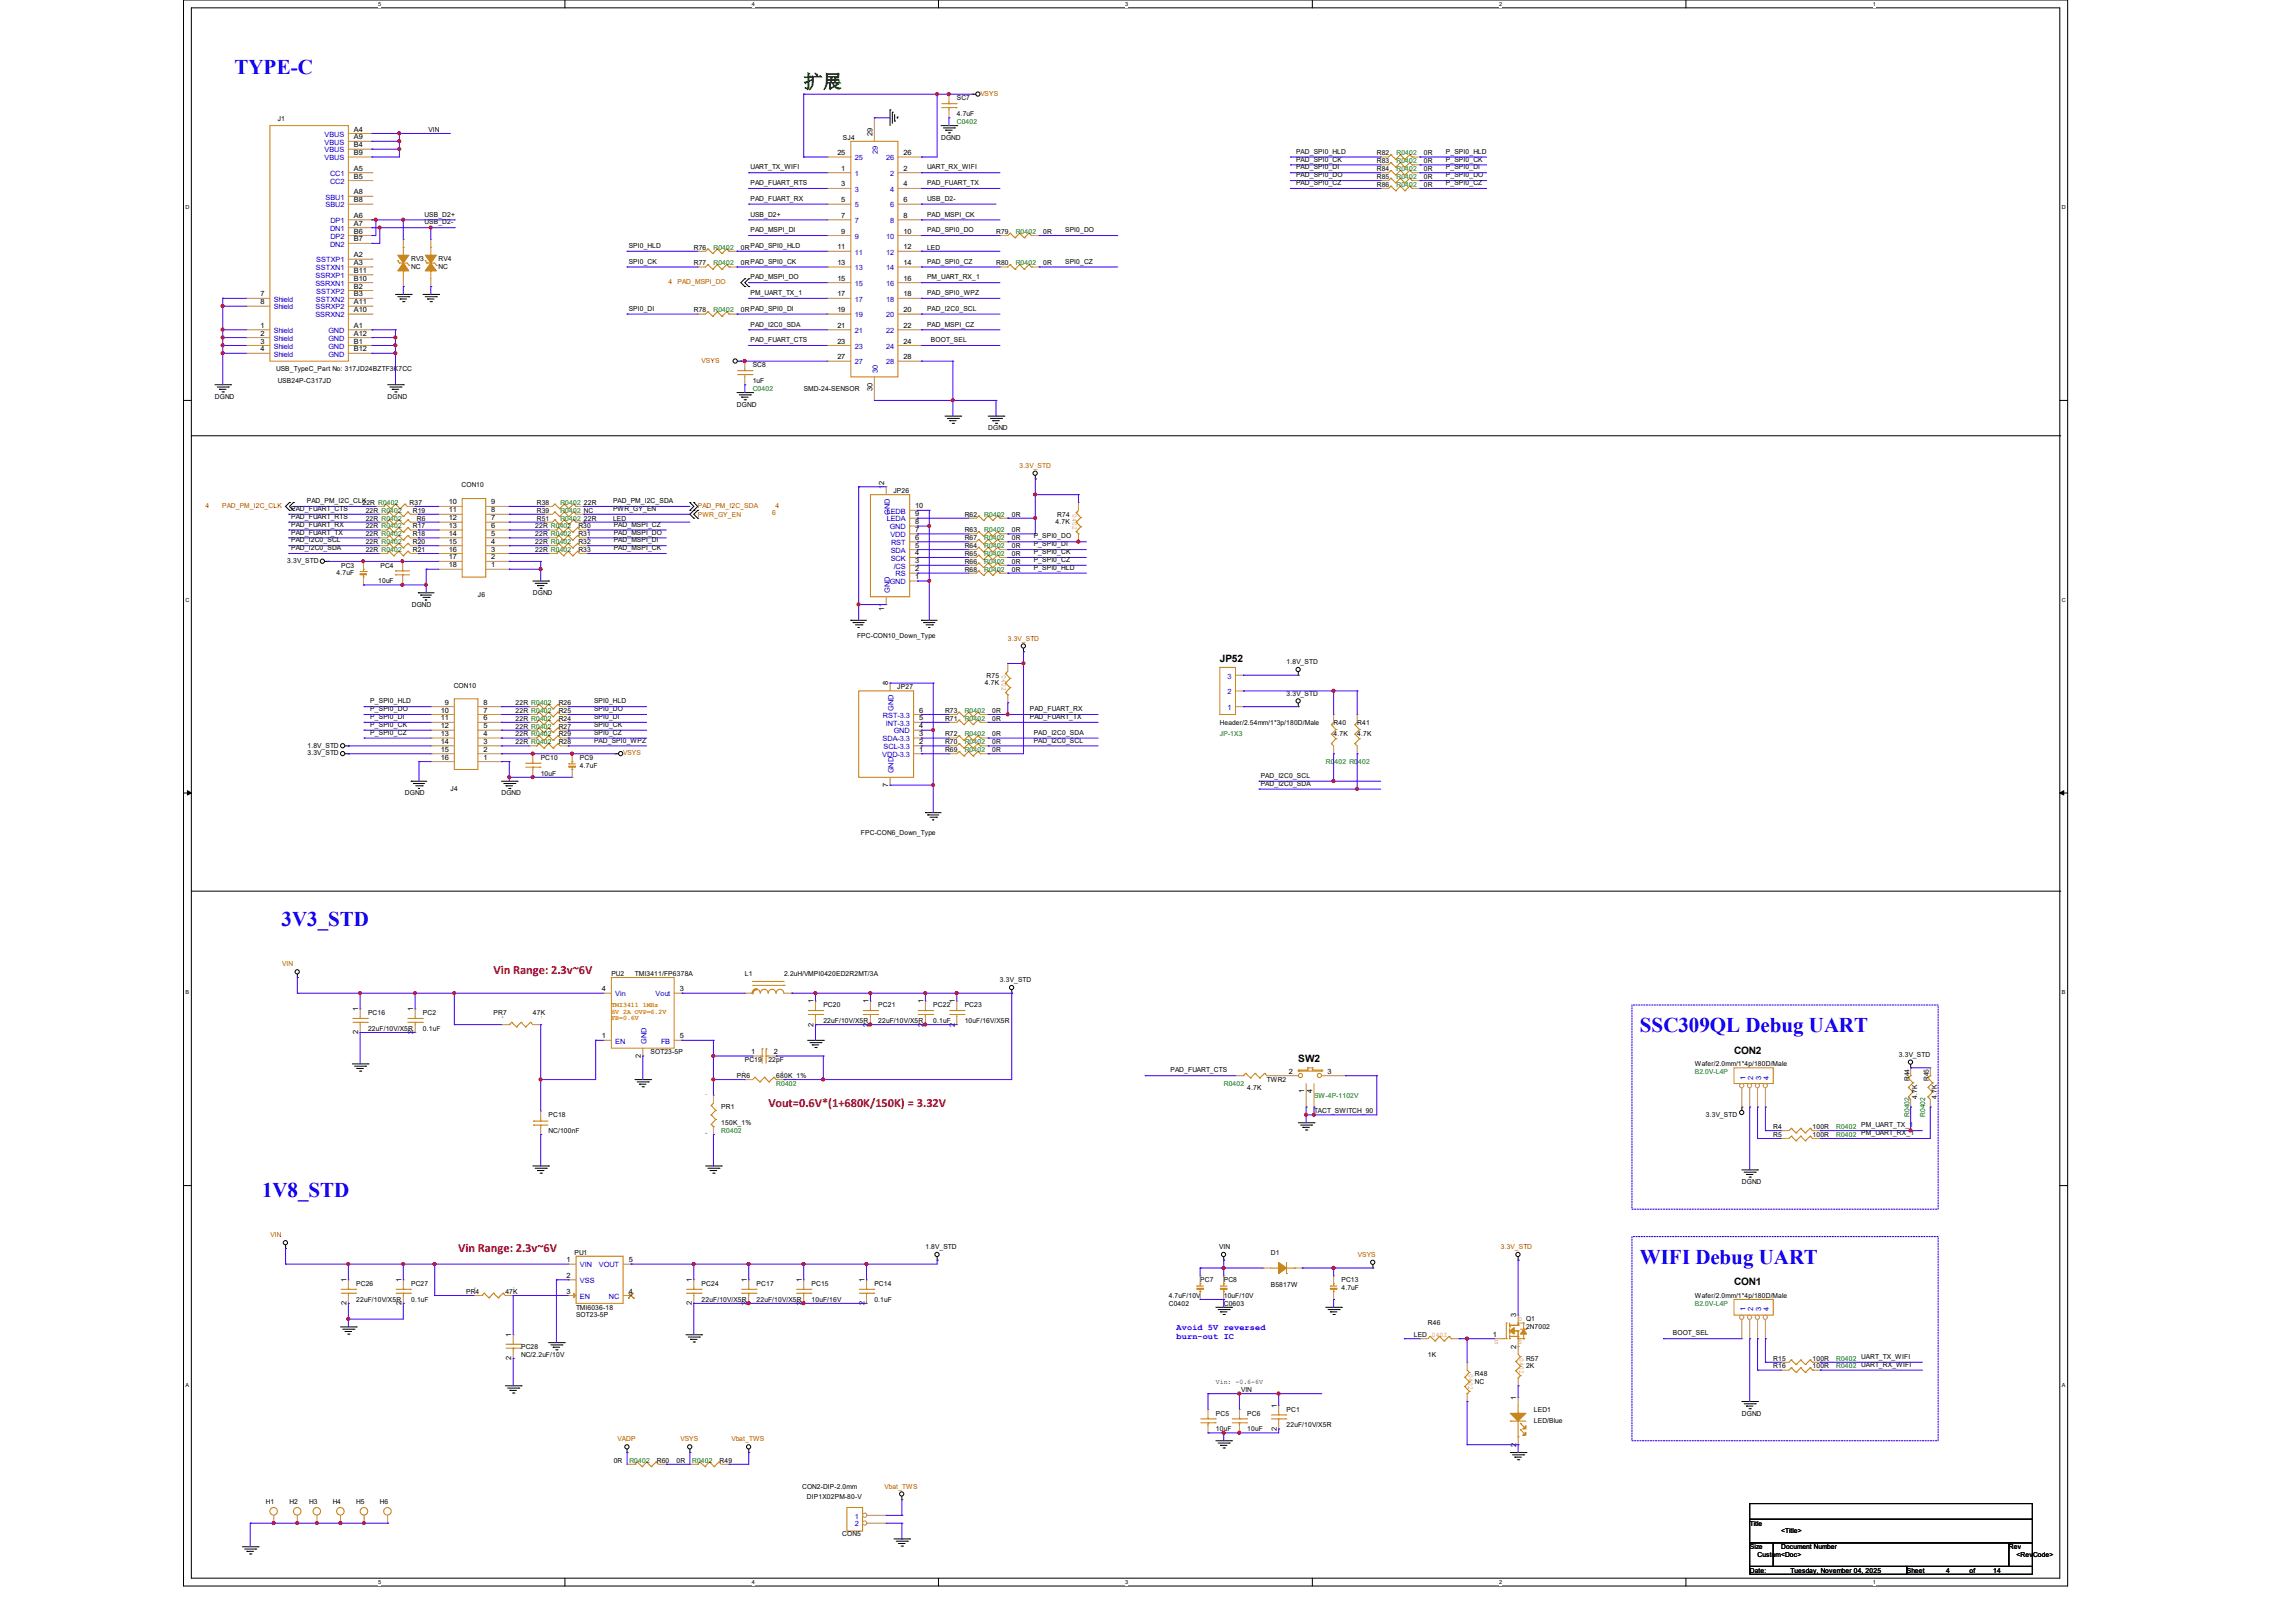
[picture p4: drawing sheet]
<svg xmlns="http://www.w3.org/2000/svg" width="297mm" height="210mm" viewBox="0 0 297 210" stroke-linecap="round" stroke-linejoin="round" font-family="sans-serif">
<defs><g id="words">
<g font-size="2.7" fill="#00f">
<text x="30.4" y="9.6">TYPE-C</text>
<text x="36.4" y="119.8">3V3_STD</text>
<text x="212.2" y="133.6">SSC309QL Debug UART</text>
<text x="33.9" y="154.9">1V8_STD</text>
<text x="212.2" y="163.5">WIFI Debug UART</text>
</g>
<text font-size="2.4" fill="#008000" x="104" y="11.4">扩展</text>
<g font-size="1.6" fill="#800000">
<text x="63.9" y="126">Vin Range: 2.3v~6V</text>
<text x="99.4" y="143.3">Vout=0.6V*(1+680K/150K) = 3.32V</text>
<text x="59.3" y="162.1">Vin Range: 2.3v~6V</text>
</g>
<g font-size="1.3">
<text x="157.9" y="85.6">JP52</text>
<text x="168" y="137.4">SW2</text>
<text x="224.4" y="136.4">CON2</text>
<text x="224.4" y="166.3">CON1</text>
</g>
<g font-size="1.1" fill="#00f">
<text x="152.3" y="172.1">Avoid 5V reversed</text>
<text x="152.3" y="173.2">burn-out IC</text>
</g>
<g font-size=".9">
<text x="35.9" y="15.6">J1</text>
<text x="45.8" y="17">A4</text>
<text x="55.5" y="17.1">VIN</text>
<text x="112.9" y="17.6" transform="rotate(-90 112.9 17.6)">29</text>
<text x="123.8" y="13">SC7</text>
<text x="123.8" y="15">4.7uF</text>
<text x="45.8" y="18">A9</text>
<text x="45.8" y="19">B4</text>
<text x="45.8" y="20.1">B9</text>
<text x="45.8" y="22.1">A5</text>
<text x="45.8" y="23.1">B5</text>
<text x="97.1" y="24">PAD_FUART_RTS</text>
<text x="97.1" y="21.9">UART_TX_WIFI</text>
<text x="108.4" y="20.1">25</text>
<text x="108.9" y="22.1">1</text>
<text x="109.1" y="18.1">SJ4</text>
<text x="116.9" y="22.1">2</text>
<text x="116.9" y="20.1">26</text>
<text x="120" y="24">PAD_FUART_TX</text>
<text x="120" y="21.9">UART_RX_WIFI</text>
<text x="121.8" y="18.1">DGND</text>
<text x="167.7" y="19.9">PAD_SPI0_HLD</text>
<text x="167.7" y="20.9">PAD_SPI0_CK</text>
<text x="167.7" y="21.9">PAD_SPI0_DI</text>
<text x="167.7" y="22.9">PAD_SPI0_DO</text>
<text x="167.7" y="24">PAD_SPI0_CZ</text>
<text x="178.2" y="23.2">R85</text>
<text x="178.2" y="21.1">R83</text>
<text x="178.2" y="22.1">R84</text>
<text x="178.2" y="20.1">R82</text>
<text x="184.3" y="23.2">0R</text>
<text x="184.3" y="21.1">0R</text>
<text x="184.3" y="22.1">0R</text>
<text x="184.3" y="20.1">0R</text>
<text x="187.1" y="22.9">P_SPI0_DO</text>
<text x="187.1" y="21.9">P_SPI0_DI</text>
<text x="187.1" y="20.9">P_SPI0_CK</text>
<text x="187.1" y="24">P_SPI0_CZ</text>
<text x="187.1" y="19.9">P_SPI0_HLD</text>
<text x="45.8" y="25.1">A8</text>
<text x="45.8" y="26.2">B8</text>
<text x="45.8" y="29.2">A7</text>
<text x="45.8" y="28.2">A6</text>
<text x="55" y="29">USB_D2-</text>
<text x="55" y="28">USB_D2+</text>
<text x="97.1" y="26">PAD_FUART_RX</text>
<text x="97.1" y="28">USB_D2+</text>
<text x="108.9" y="24.1">3</text>
<text x="108.9" y="26.2">5</text>
<text x="108.9" y="28.2">7</text>
<text x="116.9" y="24.1">4</text>
<text x="116.9" y="26.2">6</text>
<text x="116.9" y="28.2">8</text>
<text x="120" y="28">PAD_MSPI_CK</text>
<text x="120" y="26">USB_D2-</text>
<text x="178.2" y="24.2">R86</text>
<text x="184.3" y="24.2">0R</text>
<text x="45.8" y="30.2">B6</text>
<text x="45.8" y="31.2">B7</text>
<text x="45.8" y="33.3">A2</text>
<text x="45.8" y="34.3">A3</text>
<text x="45.8" y="35.3">B11</text>
<text x="53.2" y="33.8">RV3</text>
<text x="53.2" y="34.8">NC</text>
<text x="56.8" y="33.8">RV4</text>
<text x="56.8" y="34.8">NC</text>
<text x="81.4" y="32.1">SPI0_HLD</text>
<text x="81.4" y="34.1">SPI0_CK</text>
<text x="89.8" y="32.3">R76</text>
<text x="89.8" y="34.3">R77</text>
<text x="95.9" y="32.3">0RPAD_SPI0_HLD</text>
<text x="95.9" y="34.3">0RPAD_SPI0_CK</text>
<text x="97.1" y="30.1">PAD_MSPI_DI</text>
<text x="108.4" y="32.3">11</text>
<text x="108.4" y="34.3">13</text>
<text x="108.9" y="30.2">9</text>
<text x="116.9" y="30.2">10</text>
<text x="116.9" y="32.3">12</text>
<text x="116.9" y="34.3">14</text>
<text x="120" y="32.3">LED</text>
<text x="120" y="30.1">PAD_SPI0_DO</text>
<text x="120" y="34.1">PAD_SPI0_CZ</text>
<text x="128.9" y="30.3">R79</text>
<text x="128.9" y="34.3">R80</text>
<text x="135" y="30.3">0R</text>
<text x="135" y="34.3">0R</text>
<text x="137.8" y="30.1">SPI0_DO</text>
<text x="137.8" y="34.1">SPI0_CZ</text>
<text x="33.7" y="39.4">8</text>
<text x="33.7" y="38.4">7</text>
<text x="45.8" y="36.3">B10</text>
<text x="45.8" y="37.3">B2</text>
<text x="45.8" y="38.4">B3</text>
<text x="45.8" y="39.4">A11</text>
<text x="45.8" y="40.4">A10</text>
<text x="81.4" y="40.2">SPI0_DI</text>
<text x="89.8" y="40.4">R78</text>
<text x="95.9" y="40.4">0RPAD_SPI0_DI</text>
<text x="97.1" y="36.2">PAD_MSPI_DO</text>
<text x="97.1" y="38.2">PM_UART_TX_1</text>
<text x="108.4" y="36.3">15</text>
<text x="108.4" y="38.4">17</text>
<text x="108.4" y="40.4">19</text>
<text x="116.9" y="36.3">16</text>
<text x="116.9" y="38.4">18</text>
<text x="116.9" y="40.4">20</text>
<text x="120" y="40.2">PAD_I2C0_SCL</text>
<text x="120" y="36.2">PM_UART_RX_1</text>
<text x="120" y="38.2">PAD_SPI0_WPZ</text>
<text x="33.7" y="42.4">1</text>
<text x="33.7" y="43.4">2</text>
<text x="33.7" y="44.4">3</text>
<text x="33.7" y="45.5">4</text>
<text x="35.7" y="48">USB_TypeC_Part No: 317JD24BZTF3K7CC</text>
<text x="45.8" y="42.4">A1</text>
<text x="45.8" y="43.4">A12</text>
<text x="45.8" y="44.4">B1</text>
<text x="45.8" y="45.5">B12</text>
<text x="97.1" y="44.3">PAD_FUART_CTS</text>
<text x="97.1" y="42.2">PAD_I2C0_SDA</text>
<text x="97.4" y="47.5">SC8</text>
<text x="108.4" y="42.4">21</text>
<text x="108.4" y="44.4">23</text>
<text x="108.4" y="46.5">27</text>
<text x="116.9" y="42.4">22</text>
<text x="116.9" y="44.4">24</text>
<text x="116.9" y="46.5">28</text>
<text x="120" y="42.2">PAD_MSPI_CZ</text>
<text x="120.5" y="44.3">BOOT_SEL</text>
<text x="27.8" y="51.6">DGND</text>
<text x="35.9" y="49.6">USB24P-C317JD</text>
<text x="50.2" y="51.6">DGND</text>
<text x="95.4" y="52.6">DGND</text>
<text x="97.4" y="49.6">1uF</text>
<text x="104" y="50.6">SMD-24-SENSOR</text>
<text x="112.9" y="50.6" transform="rotate(-90 112.9 50.6)">30</text>
<text x="127.9" y="55.7">DGND</text>
<text x="39.7" y="65.1">PAD_PM_I2C_CLK</text>
<text x="46.9" y="65.3">22R R0402</text>
<text x="53" y="65.3">R37</text>
<text x="58.1" y="65.3">10</text>
<text x="59.7" y="63.1">CON10</text>
<text x="63.6" y="65.3">9</text>
<text x="69.5" y="65.3">R38</text>
<text x="75.6" y="65.3">22R</text>
<text x="79.3" y="65.1">PAD_PM_I2C_SDA</text>
<text x="114.4" y="63.3" transform="rotate(-90 114.4 63.3)">12</text>
<text x="115.6" y="63.8">JP26</text>
<text x="118.4" y="65.8">10</text>
<text x="37.7" y="66.1">PAD_FUART_CTS</text>
<text x="37.7" y="67.1">PAD_FUART_RTS</text>
<text x="37.7" y="68.2">PAD_FUART_RX</text>
<text x="37.7" y="69.2">PAD_FUART_TX</text>
<text x="37.7" y="70.2">PAD_I2C0_SCL</text>
<text x="37.7" y="71.2">PAD_I2C0_SDA</text>
<text x="47.3" y="68.4">22R R0402</text>
<text x="47.3" y="69.4">22R R0402</text>
<text x="47.3" y="70.4">22R R0402</text>
<text x="47.3" y="71.4">22R R0402</text>
<text x="47.3" y="66.3">22R R0402</text>
<text x="47.3" y="67.4">22R R0402</text>
<text x="53.4" y="68.4">R17</text>
<text x="53.4" y="69.4">R18</text>
<text x="53.4" y="70.4">R20</text>
<text x="53.4" y="71.4">R21</text>
<text x="53.4" y="66.3">R19</text>
<text x="53.9" y="67.4">R6</text>
<text x="58.1" y="66.3">11</text>
<text x="58.1" y="71.4">16</text>
<text x="58.1" y="70.4">15</text>
<text x="58.1" y="69.3">14</text>
<text x="58.1" y="68.3">13</text>
<text x="58.1" y="67.3">12</text>
<text x="63.6" y="71.4">3</text>
<text x="63.6" y="70.4">4</text>
<text x="63.6" y="69.3">5</text>
<text x="63.6" y="68.3">6</text>
<text x="63.6" y="67.3">7</text>
<text x="63.6" y="66.3">8</text>
<text x="69.3" y="71.4">22R R0402</text>
<text x="69.3" y="68.4">22R R0402</text>
<text x="69.3" y="69.4">22R R0402</text>
<text x="69.3" y="70.4">22R R0402</text>
<text x="69.5" y="66.3">R39</text>
<text x="69.5" y="67.4">R51</text>
<text x="74.8" y="71.4">R33</text>
<text x="74.8" y="68.4">R30</text>
<text x="74.8" y="69.4">R31</text>
<text x="74.8" y="70.4">R32</text>
<text x="75.6" y="67.4">22R</text>
<text x="79.3" y="66.1">PWR_GY_EN</text>
<text x="79.3" y="67.4">LED</text>
<text x="79.4" y="68.2">PAD_MSPI_CZ</text>
<text x="79.4" y="69.2">PAD_MSPI_DO</text>
<text x="79.4" y="70.2">PAD_MSPI_DI</text>
<text x="79.4" y="71.2">PAD_MSPI_CK</text>
<text x="118.4" y="71.9">4</text>
<text x="118.4" y="70.9">5</text>
<text x="118.4" y="69.8">6</text>
<text x="118.4" y="68.8">7</text>
<text x="118.4" y="67.8">8</text>
<text x="118.4" y="66.8">9</text>
<text x="124.8" y="70.9">R64</text>
<text x="124.8" y="69.9">R67</text>
<text x="124.8" y="68.9">R63</text>
<text x="124.8" y="71.9">R65</text>
<text x="124.8" y="66.8">R62</text>
<text x="130.9" y="70.9">0R</text>
<text x="130.9" y="69.9">0R</text>
<text x="130.9" y="68.9">0R</text>
<text x="130.9" y="71.9">0R</text>
<text x="130.9" y="66.8">0R</text>
<text x="133.8" y="70.7">P_SPI0_DI</text>
<text x="133.8" y="71.7">P_SPI0_CK</text>
<text x="133.8" y="69.7">P_SPI0_DO</text>
<text x="136.6" y="67.9">4.7K</text>
<text x="136.8" y="66.8">R74</text>
<text x="37.2" y="72.9">3.3V_STD</text>
<text x="43.6" y="74.5">4.7uF</text>
<text x="44.2" y="73.4">PC3</text>
<text x="48.9" y="75.5">10uF</text>
<text x="49.2" y="73.4">PC4</text>
<text x="58.1" y="73.4">18</text>
<text x="58.1" y="72.4">17</text>
<text x="61.9" y="77.3">J6</text>
<text x="63.6" y="73.4">1</text>
<text x="63.6" y="72.4">2</text>
<text x="69" y="77">DGND</text>
<text x="118.4" y="74.9">1</text>
<text x="118.4" y="73.9">2</text>
<text x="118.4" y="72.9">3</text>
<text x="124.8" y="74">R68</text>
<text x="124.8" y="72.9">R66</text>
<text x="130.9" y="74">0R</text>
<text x="130.9" y="72.9">0R</text>
<text x="133.8" y="72.7">P_SPI0_CZ</text>
<text x="133.8" y="73.7">P_SPI0_HLD</text>
<text x="53.3" y="78.5">DGND</text>
<text x="110.9" y="82.6">FPC-CON10_Down_Type</text>
<text x="114.4" y="79" transform="rotate(-90 114.4 79)">11</text>
<text x="58.7" y="89">CON10</text>
<text x="114.9" y="88.7" transform="rotate(-90 114.9 88.7)">8</text>
<text x="116.1" y="89.2">JP27</text>
<text x="127.5" y="88.7">4.7K</text>
<text x="127.7" y="87.7">R75</text>
<text x="166.5" y="85.9">1.8V_STD</text>
<text x="47.9" y="91">P_SPI0_HLD</text>
<text x="47.9" y="94.1">P_SPI0_CK</text>
<text x="47.9" y="93">P_SPI0_DI</text>
<text x="47.9" y="92">P_SPI0_DO</text>
<text x="47.9" y="95.1">P_SPI0_CZ</text>
<text x="57.1" y="95.2">13</text>
<text x="57.1" y="94.2">12</text>
<text x="57.1" y="93.2">11</text>
<text x="57.1" y="92.2">10</text>
<text x="57.6" y="91.2">9</text>
<text x="62.6" y="95.2">4</text>
<text x="62.6" y="94.2">5</text>
<text x="62.6" y="93.2">6</text>
<text x="62.6" y="92.2">7</text>
<text x="62.6" y="91.2">8</text>
<text x="66.7" y="92.2">22R R0402</text>
<text x="66.7" y="91.2">22R R0402</text>
<text x="66.7" y="94.3">22R R0402</text>
<text x="66.7" y="95.3">22R R0402</text>
<text x="66.7" y="93.3">22R R0402</text>
<text x="72.3" y="92.2">R25</text>
<text x="72.3" y="91.2">R26</text>
<text x="72.3" y="94.3">R27</text>
<text x="72.3" y="95.3">R29</text>
<text x="72.3" y="93.3">R24</text>
<text x="76.9" y="93">SPI0_DI</text>
<text x="76.9" y="92">SPI0_DO</text>
<text x="76.9" y="91">SPI0_HLD</text>
<text x="76.9" y="94.1">SPI0_CK</text>
<text x="76.9" y="95.1">SPI0_CZ</text>
<text x="119" y="95.2">3</text>
<text x="119" y="94.2">4</text>
<text x="119" y="93.2">5</text>
<text x="119" y="92.2">6</text>
<text x="122.3" y="93.3">R71</text>
<text x="122.3" y="95.3">R72</text>
<text x="122.3" y="92.2">R73</text>
<text x="128.4" y="93.3">0R</text>
<text x="128.4" y="95.3">0R</text>
<text x="128.4" y="92.2">0R</text>
<text x="133.3" y="92">PAD_FUART_RX</text>
<text x="133.3" y="93">PAD_FUART_TX</text>
<text x="133.8" y="95.1">PAD_I2C0_SDA</text>
<text x="157.9" y="93.9">Header/2.54mm/1*3p/180D/Male</text>
<text x="166.5" y="90">3.3V_STD</text>
<text x="172.6" y="93.8">R40</text>
<text x="172.6" y="95.3">4.7K</text>
<text x="175.6" y="93.8">R41</text>
<text x="175.6" y="95.3">4.7K</text>
<text x="39.8" y="96.7">1.8V_STD</text>
<text x="39.8" y="97.7">3.3V_STD</text>
<text x="57.1" y="98.3">16</text>
<text x="57.1" y="97.3">15</text>
<text x="57.1" y="96.3">14</text>
<text x="62.6" y="98.3">1</text>
<text x="62.6" y="97.3">2</text>
<text x="62.6" y="96.3">3</text>
<text x="66.7" y="96.3">22R R0402</text>
<text x="70" y="98.3">PC10</text>
<text x="70" y="100.4">10uF</text>
<text x="72.3" y="96.3">R28</text>
<text x="75.1" y="98.3">PC9</text>
<text x="75.1" y="99.4">4.7uF</text>
<text x="76.9" y="96.1">PAD_SPI0_WPZ</text>
<text x="114.9" y="101.9" transform="rotate(-90 114.9 101.9)">7</text>
<text x="119" y="97.3">1</text>
<text x="119" y="96.3">2</text>
<text x="122.3" y="97.3">R69</text>
<text x="122.3" y="96.3">R70</text>
<text x="128.4" y="97.3">0R</text>
<text x="128.4" y="96.3">0R</text>
<text x="133.8" y="96.1">PAD_I2C0_SCL</text>
<text x="163.2" y="100.7">PAD_I2C0_SCL</text>
<text x="163.2" y="101.7">PAD_I2C0_SDA</text>
<text x="52.4" y="102.9">DGND</text>
<text x="58.3" y="102.4">J4</text>
<text x="64.9" y="102.9">DGND</text>
<text x="111.4" y="108">FPC-CON6_Down_Type</text>
<text x="46.4" y="130.9" transform="rotate(-90 46.4 130.9)">1</text>
<text x="47.6" y="131.4">PC16</text>
<text x="53.5" y="130.9" transform="rotate(-90 53.5 130.9)">1</text>
<text x="54.7" y="131.4">PC2</text>
<text x="63.9" y="131.4">PR7</text>
<text x="69" y="131.4">47K</text>
<text x="77.9" y="128.3">4</text>
<text x="79.1" y="126.3">PU2</text>
<text x="82.2" y="126.3">TMI3411/FP6378A</text>
<text x="88" y="128.3">3</text>
<text x="96.4" y="126.3">L1</text>
<text x="101.5" y="126.3">2.2uH/VMPI0420ED2R2MT/3A</text>
<text x="105.3" y="129.8" transform="rotate(-90 105.3 129.8)">1</text>
<text x="106.6" y="130.3">PC20</text>
<text x="112.4" y="129.8" transform="rotate(-90 112.4 129.8)">1</text>
<text x="113.7" y="130.3">PC21</text>
<text x="119.5" y="129.8" transform="rotate(-90 119.5 129.8)">1</text>
<text x="120.8" y="130.3">PC22</text>
<text x="123.6" y="129.8" transform="rotate(-90 123.6 129.8)">1</text>
<text x="124.8" y="130.3">PC23</text>
<text x="129.4" y="127.1">3.3V_STD</text>
<text x="46.4" y="133.9" transform="rotate(-90 46.4 133.9)">2</text>
<text x="47.6" y="133.4">22uF/10V/X5R</text>
<text x="53.5" y="133.9" transform="rotate(-90 53.5 133.9)">2</text>
<text x="54.7" y="133.4">0.1uF</text>
<text x="77.9" y="134.4">1</text>
<text x="82.9" y="136.9" transform="rotate(-90 82.9 136.9)">2</text>
<text x="84.2" y="136.4">SOT23-5P</text>
<text x="88" y="134.4">5</text>
<text x="96.4" y="137.5">PC19</text>
<text x="97.2" y="136.4">1</text>
<text x="99.4" y="137.5">22pF</text>
<text x="100.2" y="136.4">2</text>
<text x="105.3" y="132.8" transform="rotate(-90 105.3 132.8)">2</text>
<text x="106.6" y="132.4">22uF/10V/X5R</text>
<text x="112.4" y="132.8" transform="rotate(-90 112.4 132.8)">2</text>
<text x="113.7" y="132.4">22uF/10V/X5R</text>
<text x="119.5" y="132.8" transform="rotate(-90 119.5 132.8)">2</text>
<text x="120.8" y="132.4">0.1uF</text>
<text x="123.6" y="132.8" transform="rotate(-90 123.6 132.8)">2</text>
<text x="124.8" y="132.4">10uF/16V/X5R</text>
<text x="219.3" y="138">Wafer/2.0mm/1*4p/180D/Male</text>
<text x="245.8" y="136.7">3.3V_STD</text>
<text x="93.3" y="143.6">PR1</text>
<text x="95.4" y="139.5">PR6</text>
<text x="100.5" y="139.5">680K_1%</text>
<text x="151.5" y="138.8">PAD_FUART_CTS</text>
<text x="161.4" y="141">4.7K</text>
<text x="164" y="140">TWR2</text>
<text x="166.8" y="138.9">2</text>
<text x="168.8" y="141.5" transform="rotate(-90 168.8 141.5)">1</text>
<text x="169.8" y="141.5" transform="rotate(-90 169.8 141.5)">4</text>
<text x="171.8" y="138.9">3</text>
<text x="247.1" y="139.9" transform="rotate(-90 247.1 139.9)">R44</text>
<text x="248.1" y="142.2" transform="rotate(-90 248.1 142.2)">4.7K</text>
<text x="249.6" y="139.9" transform="rotate(-90 249.6 139.9)">R45</text>
<text x="250.7" y="142.2" transform="rotate(-90 250.7 142.2)">4.7K</text>
<text x="71" y="144.6">PC18</text>
<text x="71" y="146.6">NC/100nF</text>
<text x="93.3" y="145.6">150K_1%</text>
<text x="170.1" y="144.1">TACT_SWITCH_90</text>
<text x="220.8" y="144.6">3.3V_STD</text>
<text x="229.5" y="147.1">R5</text>
<text x="229.5" y="146.1">R4</text>
<text x="234.6" y="147.1">100R</text>
<text x="234.6" y="146.1">100R</text>
<text x="225.4" y="153.2">DGND</text>
<text x="119.8" y="161.6">1.8V_STD</text>
<text x="157.8" y="161.6">VIN</text>
<text x="44.8" y="165.9" transform="rotate(-90 44.8 165.9)">1</text>
<text x="46.1" y="166.4">PC26</text>
<text x="51.9" y="165.9" transform="rotate(-90 51.9 165.9)">1</text>
<text x="53.2" y="166.4">PC27</text>
<text x="60.3" y="167.4">PR4</text>
<text x="65.4" y="167.4">47K</text>
<text x="73.3" y="167.4">3</text>
<text x="73.3" y="163.3">1</text>
<text x="73.3" y="165.4">2</text>
<text x="74.3" y="162.3">PU1</text>
<text x="81.4" y="167.4">4</text>
<text x="81.4" y="163.3">5</text>
<text x="89.5" y="165.9" transform="rotate(-90 89.5 165.9)">1</text>
<text x="90.8" y="166.4">PC24</text>
<text x="96.6" y="165.9" transform="rotate(-90 96.6 165.9)">1</text>
<text x="97.9" y="166.4">PC17</text>
<text x="103.8" y="165.9" transform="rotate(-90 103.8 165.9)">1</text>
<text x="105" y="166.4">PC15</text>
<text x="111.9" y="165.9" transform="rotate(-90 111.9 165.9)">1</text>
<text x="113.2" y="166.4">PC14</text>
<text x="151.3" y="167.9">4.7uF/10V</text>
<text x="155.3" y="165.9">PC7</text>
<text x="158.4" y="165.9">PC8</text>
<text x="158.4" y="167.9">10uF/10V</text>
<text x="164.5" y="162.3">D1</text>
<text x="164.5" y="166.5">B5817W</text>
<text x="173.6" y="165.9">PC13</text>
<text x="173.6" y="166.9">4.7uF</text>
<text x="219.3" y="167.9">Wafer/2.0mm/1*4p/180D/Male</text>
<text x="44.8" y="168.9" transform="rotate(-90 44.8 168.9)">2</text>
<text x="46.1" y="168.4">22uF/10V/X5R</text>
<text x="51.9" y="168.9" transform="rotate(-90 51.9 168.9)">2</text>
<text x="53.2" y="168.4">0.1uF</text>
<text x="66.2" y="173" transform="rotate(-90 66.2 173)">1</text>
<text x="74.6" y="169.5">TMI6036-18</text>
<text x="74.6" y="170.5">SOT23-5P</text>
<text x="89.5" y="168.9" transform="rotate(-90 89.5 168.9)">2</text>
<text x="90.8" y="168.4">22uF/10V/X5R</text>
<text x="96.6" y="168.9" transform="rotate(-90 96.6 168.9)">2</text>
<text x="97.9" y="168.4">22uF/10V/X5R</text>
<text x="103.8" y="168.9" transform="rotate(-90 103.8 168.9)">2</text>
<text x="105" y="168.4">10uF/16V</text>
<text x="111.9" y="168.9" transform="rotate(-90 111.9 168.9)">2</text>
<text x="113.2" y="168.4">0.1uF</text>
<text x="151.3" y="169">C0402</text>
<text x="158.4" y="169">C0603</text>
<text x="183" y="173">LED 0402</text>
<text x="184.8" y="171.5">R46</text>
<text x="193.2" y="173">1</text>
<text x="196.2" y="170.5" transform="rotate(-90 196.2 170.5)">3</text>
<text x="197.5" y="172">2N7002</text>
<text x="216.5" y="172.8">BOOT_SEL</text>
<text x="66.2" y="176" transform="rotate(-90 66.2 176)">2</text>
<text x="67.4" y="174.5">PC28</text>
<text x="67.4" y="175.6">NC/2.2uF/10V</text>
<text x="157.4" y="179">Vin: -0.6-6V</text>
<text x="184.8" y="175.6">1K</text>
<text x="190.9" y="178.1">R48</text>
<text x="190.9" y="179.1">NC</text>
<text x="196.2" y="174.5" transform="rotate(-90 196.2 174.5)">2</text>
<text x="197.5" y="176.1">R57</text>
<text x="197.5" y="177.1">2K</text>
<text x="229.5" y="176.1">R15</text>
<text x="229.5" y="177.1">R16</text>
<text x="234.6" y="176.1">100R</text>
<text x="234.6" y="177.1">100R</text>
<text x="157.4" y="183.2">PC5</text>
<text x="157.4" y="185.2">10uF</text>
<text x="160.6" y="180.1">VIN</text>
<text x="161.4" y="183.2">PC6</text>
<text x="161.4" y="185.2">10uF</text>
<text x="165.2" y="185.2" transform="rotate(-90 165.2 185.2)">2</text>
<text x="165.2" y="182.2" transform="rotate(-90 165.2 182.2)">1</text>
<text x="166.5" y="182.7">PC1</text>
<text x="166.5" y="184.7">22uF/10V/X5R</text>
<text x="196.2" y="181.1" transform="rotate(-90 196.2 181.1)">1</text>
<text x="198.5" y="182.7">LED1</text>
<text x="198.5" y="184.2">LED/Blue</text>
<text x="225.4" y="183.2">DGND</text>
<text x="79.4" y="189.3">0R</text>
<text x="85" y="189.3">R60</text>
<text x="87.5" y="189.3">0R</text>
<text x="93.1" y="189.3">R49</text>
<text x="196.2" y="187.2" transform="rotate(-90 196.2 187.2)">2</text>
<text x="34.4" y="194.7">H1</text>
<text x="37.5" y="194.7">H2</text>
<text x="40" y="194.7">H3</text>
<text x="43.1" y="194.7">H4</text>
<text x="46.1" y="194.7">H5</text>
<text x="49.2" y="194.7">H6</text>
<text x="103.8" y="192.6">CON2-DIP-2.0mm</text>
<text x="104.4" y="193.9">DIP1X02PM-80-V</text>
<text x="226.4" y="197.4">Title</text>
<text x="109" y="198.7">CON5</text>
<text x="226.4" y="200.5">Size</text>
<text x="226.4" y="203.5">Date:</text>
<text x="227.5" y="201.5">Custom&lt;Doc&gt;</text>
<text x="230.5" y="198.4">&lt;Title&gt;</text>
<text x="230.5" y="200.5">Document Number</text>
<text x="231.7" y="203.5">Tuesday, November 04, 2025</text>
<text x="246.8" y="203.5">Sheet</text>
<text x="251.8" y="203.5">4</text>
<text x="254.9" y="203.5">of</text>
<text x="257.9" y="203.5">14</text>
<text x="260" y="200.5">Rev</text>
<text x="261" y="201.5">&lt;RevCode&gt;</text>
</g>
<g font-size=".9" fill="#00c">
<text x="42" y="17.7">VBUS</text>
<text x="42" y="18.7">VBUS</text>
<text x="42" y="19.7">VBUS</text>
<text x="42" y="20.7">VBUS</text>
<text x="42.7" y="22.8">CC1</text>
<text x="42.7" y="23.8">CC2</text>
<text x="110.6" y="22.8">1</text>
<text x="110.6" y="20.7">25</text>
<text x="113.6" y="19.9" transform="rotate(-90 113.6 19.9)">29</text>
<text x="114.7" y="20.7">26</text>
<text x="115.2" y="22.8">2</text>
<text x="42.1" y="25.8">SBU1</text>
<text x="42.1" y="26.8">SBU2</text>
<text x="42.7" y="29.9">DN1</text>
<text x="42.8" y="28.9">DP1</text>
<text x="110.6" y="24.8">3</text>
<text x="110.6" y="26.8">5</text>
<text x="110.6" y="28.9">7</text>
<text x="115.2" y="24.8">4</text>
<text x="115.2" y="26.8">6</text>
<text x="115.2" y="28.9">8</text>
<text x="40.9" y="36">SSRXP1</text>
<text x="40.9" y="35">SSTXN1</text>
<text x="40.9" y="34">SSTXP1</text>
<text x="42.7" y="31.9">DN2</text>
<text x="42.8" y="30.9">DP2</text>
<text x="110.6" y="30.9">9</text>
<text x="110.6" y="32.9">11</text>
<text x="110.6" y="35">13</text>
<text x="114.7" y="30.9">10</text>
<text x="114.7" y="32.9">12</text>
<text x="114.7" y="35">14</text>
<text x="35.4" y="40">Shield</text>
<text x="35.4" y="39">Shield</text>
<text x="40.8" y="37">SSRXN1</text>
<text x="40.8" y="41.1">SSRXN2</text>
<text x="40.9" y="40">SSRXP2</text>
<text x="40.9" y="39">SSTXN2</text>
<text x="40.9" y="38">SSTXP2</text>
<text x="110.6" y="37">15</text>
<text x="110.6" y="39">17</text>
<text x="110.6" y="41.1">19</text>
<text x="114.7" y="37">16</text>
<text x="114.7" y="39">18</text>
<text x="114.7" y="41.1">20</text>
<text x="35.4" y="43.1">Shield</text>
<text x="35.4" y="44.1">Shield</text>
<text x="35.4" y="45.1">Shield</text>
<text x="35.4" y="46.1">Shield</text>
<text x="42.5" y="43.1">GND</text>
<text x="42.5" y="44.1">GND</text>
<text x="42.5" y="45.1">GND</text>
<text x="42.5" y="46.1">GND</text>
<text x="110.6" y="43.1">21</text>
<text x="110.6" y="45.1">23</text>
<text x="110.6" y="47.2">27</text>
<text x="114.7" y="43.1">22</text>
<text x="114.7" y="45.1">24</text>
<text x="114.7" y="47.2">28</text>
<text x="113.6" y="48.3" transform="rotate(-90 113.6 48.3)">30</text>
<text x="114.8" y="67.5">LEDA</text>
<text x="114.8" y="66.5">LEDB</text>
<text x="115.1" y="66.6" transform="rotate(-90 115.1 66.6)">GND</text>
<text x="115.1" y="68.5">GND</text>
<text x="115.2" y="69.5">VDD</text>
<text x="115.3" y="71.5">SDA</text>
<text x="115.3" y="70.5">RST</text>
<text x="115.1" y="76.7" transform="rotate(-90 115.1 76.7)">GND</text>
<text x="115.1" y="75.6">GND</text>
<text x="115.3" y="72.6">SCK</text>
<text x="115.7" y="73.6">/CS</text>
<text x="115.9" y="74.6">RS</text>
<text x="158.9" y="89.8">2</text>
<text x="158.9" y="87.8">3</text>
<text x="114.2" y="95.9">SDA-3.3</text>
<text x="114.3" y="92.9">RST-3.3</text>
<text x="114.6" y="93.9">INT-3.3</text>
<text x="115.7" y="92" transform="rotate(-90 115.7 92)">GND</text>
<text x="115.7" y="94.9">GND</text>
<text x="158.9" y="91.9">1</text>
<text x="114.2" y="98">VDD-3.3</text>
<text x="114.3" y="96.9">SCL-3.3</text>
<text x="115.7" y="100.1" transform="rotate(-90 115.7 100.1)">GND</text>
<text x="79.6" y="128.9">Vin</text>
<text x="84.8" y="128.9">Vout</text>
<text x="79.6" y="135">EN</text>
<text x="83.6" y="135.1" transform="rotate(-90 83.6 135.1)">GND</text>
<text x="85.6" y="135">FB</text>
<text x="225.9" y="139.7" transform="rotate(-90 225.9 139.7)">1</text>
<text x="226.9" y="139.7" transform="rotate(-90 226.9 139.7)">2</text>
<text x="227.9" y="139.7" transform="rotate(-90 227.9 139.7)">3</text>
<text x="228.9" y="139.7" transform="rotate(-90 228.9 139.7)">4</text>
<text x="75.1" y="164">VIN</text>
<text x="75.1" y="166">VSS</text>
<text x="77.5" y="164">VOUT</text>
<text x="75.1" y="168.1">EN</text>
<text x="78.8" y="168.1">NC</text>
<text x="225.9" y="169.7" transform="rotate(-90 225.9 169.7)">1</text>
<text x="226.9" y="169.7" transform="rotate(-90 226.9 169.7)">2</text>
<text x="227.9" y="169.7" transform="rotate(-90 227.9 169.7)">3</text>
<text x="228.9" y="169.7" transform="rotate(-90 228.9 169.7)">4</text>
<text x="110.6" y="196.5">1</text>
<text x="110.6" y="197.5">2</text>
</g>
<g font-size=".9" fill="#008000">
<text x="123.8" y="16">C0402</text>
<text x="180.7" y="23.2">R0402</text>
<text x="180.7" y="21.1">R0402</text>
<text x="180.7" y="22.1">R0402</text>
<text x="180.7" y="20.1">R0402</text>
<text x="180.7" y="24.2">R0402</text>
<text x="92.3" y="32.3">R0402</text>
<text x="92.3" y="34.3">R0402</text>
<text x="131.4" y="30.3">R0402</text>
<text x="131.4" y="34.3">R0402</text>
<text x="92.3" y="40.4">R0402</text>
<text x="97.4" y="50.6">C0402</text>
<text x="72.5" y="65.3">R0402</text>
<text x="72.5" y="66.3">R0402 NC</text>
<text x="72.5" y="67.4">R0402</text>
<text x="127.4" y="70.9">R0402</text>
<text x="127.4" y="69.9">R0402</text>
<text x="127.4" y="68.9">R0402</text>
<text x="127.4" y="71.9">R0402</text>
<text x="127.4" y="66.8">R0402</text>
<text x="127.4" y="74">R0402</text>
<text x="127.4" y="72.9">R0402</text>
<text x="124.8" y="93.3">R0402</text>
<text x="124.8" y="95.3">R0402</text>
<text x="124.8" y="92.2">R0402</text>
<text x="157.9" y="95.2">JP-1X3</text>
<text x="124.8" y="97.3">R0402</text>
<text x="124.8" y="96.3">R0402</text>
<text x="171.6" y="98.8">R0402 R0402</text>
<text x="100.5" y="140.5">R0402</text>
<text x="158.4" y="140.5">R0402</text>
<text x="170.1" y="142">SW-4P-1102V</text>
<text x="219.3" y="139">B2.0V-L4P</text>
<text x="93.3" y="146.6">R0402</text>
<text x="237.6" y="147.1">R0402 PM_UART_RX_1</text>
<text x="237.6" y="146.1">R0402 PM_UART_TX_1</text>
<text x="247.1" y="144.5" transform="rotate(-90 247.1 144.5)">R0402</text>
<text x="249.1" y="144.5" transform="rotate(-90 249.1 144.5)">R0402</text>
<text x="219.3" y="169">B2.0V-L4P</text>
<text x="237.6" y="176.1">R0402 UART_TX_WIFI</text>
<text x="237.6" y="177.1">R0402 UART_RX_WIFI</text>
<text x="81.5" y="189.3">R0402</text>
<text x="89.6" y="189.3">R0402</text>
</g>
<g font-size=".9" fill="#f00">
<text x="126.9" y="12.4">VSYS</text>
<text x="86.5" y="36.8">4</text>
<text x="87.7" y="36.8">PAD_MSPI_DO</text>
<text x="90.8" y="46.9">VSYS</text>
<text x="26.6" y="65.7">4</text>
<text x="28.7" y="65.7">PAD_PM_I2C_CLK</text>
<text x="90.3" y="65.7">PAD_PM_I2C_SDA</text>
<text x="100.4" y="65.7">4</text>
<text x="132" y="60.5">3.3V_STD</text>
<text x="90.3" y="66.8">PWR_GY_EN</text>
<text x="100" y="66.6">6</text>
<text x="130.4" y="82.9">3.3V_STD</text>
<text x="80.6" y="97.7">VSYS</text>
<text x="36.5" y="125.1">VIN</text>
<text x="35" y="160.1">VIN</text>
<text x="194.2" y="161.6">3.3V_STD</text>
<text x="175.7" y="162.6">VSYS</text>
<text x="79.9" y="186.5">VADP</text>
<text x="88.1" y="186.5">VSYS</text>
<text x="94.7" y="186.5">Vbat_TWS</text>
<text x="114.5" y="192.6">Vbat_TWS</text>
</g>
<g font-size=".9" fill="#cc8006">
<text x="138.8" y="66.5" transform="rotate(90 138.8 66.5)">0402</text>
<text x="129.7" y="87.4" transform="rotate(90 129.7 87.4)">0402</text>
<text x="79.1" y="130.3">TMI3411 1MHz</text>
<text x="79.1" y="131.1">6V 2A OVP=6.2V</text>
<text x="79.1" y="132">FB=0.6V</text>
<text x="193.4" y="173.9">G</text>
<text x="196.5" y="173.9">S</text>
<text x="196.5" y="170.9">D Q1</text>
<text x="190" y="177.8" transform="rotate(90 190 177.8)">0402</text>
<text x="196.6" y="175.8" transform="rotate(90 196.6 175.8)">0402</text>
</g>
<g font-size=".7">
<text x="48.9" y=".8">5</text>
<text x="97.3" y=".8">4</text>
<text x="145.6" y=".8">3</text>
<text x="194" y=".8">2</text>
<text x="242.4" y=".8">1</text>
<text x="24" y="27.1">D</text>
<text x="266.8" y="27.1">D</text>
<text x="24" y="77.9">C</text>
<text x="266.8" y="77.9">C</text>
<text x="24" y="128.7">B</text>
<text x="266.8" y="128.7">B</text>
<text x="24" y="179.5">A</text>
<text x="266.8" y="179.5">A</text>
<text x="48.9" y="205">5</text>
<text x="97.3" y="205">4</text>
<text x="145.6" y="205">3</text>
<text x="194" y="205">2</text>
<text x="242.4" y="205">1</text>
</g>
<g font-size=".3">
<text x="65" y="131.7">2</text>
<text x="70" y="131.7">1</text>
<text x="91.5" y="141.7" transform="rotate(-90 91.5 141.7)">1</text>
<text x="96.2" y="138.9">1</text>
<text x="101.2" y="138.9">2</text>
<text x="91.5" y="146.7" transform="rotate(-90 91.5 146.7)">2</text>
<text x="61.4" y="166.8">2</text>
<text x="66.4" y="166.8">1</text>
</g>
</g></defs>
<path d="M23.7 0h243.9v205.2h-243.9zM24.8 1h241.8v203.2h-241.8z" fill="none" stroke="#000" stroke-width=".13"/>
<g fill="#fff">
<path d="M48.9 .1h.4v.8h-.4z"/>
<path d="M48.9 204.3h.4v.8h-.4z"/>
</g>
<path d="M73.1 0v1M73.1 204.2v1" fill="none" stroke="#000" stroke-width=".13"/>
<g fill="#fff">
<path d="M97.3 .1h.4v.8h-.4z"/>
<path d="M97.3 204.3h.4v.8h-.4z"/>
</g>
<path d="M121.5 0v1M121.5 204.2v1" fill="none" stroke="#000" stroke-width=".13"/>
<g fill="#fff">
<path d="M145.6 .1h.4v.8h-.4z"/>
<path d="M145.6 204.3h.4v.8h-.4z"/>
</g>
<path d="M169.8 0v1M169.8 204.2v1" fill="none" stroke="#000" stroke-width=".13"/>
<g fill="#fff">
<path d="M194 .1h.4v.8h-.4z"/>
<path d="M194 204.3h.4v.8h-.4z"/>
</g>
<path d="M218.2 0v1M218.2 204.2v1" fill="none" stroke="#000" stroke-width=".13"/>
<g fill="#fff">
<path d="M242.4 .1h.3v.8h-.3z"/>
<path d="M242.4 204.3h.3v.8h-.3z"/>
<path d="M24 26.4h.5v.8h-.5z"/>
<path d="M266.8 26.4h.5v.8h-.5z"/>
<path d="M24 77.2h.5v.8h-.5z"/>
<path d="M266.8 77.2h.5v.8h-.5z"/>
</g>
<path d="M23.7 51.8h1.1M266.6 51.8h1" fill="none" stroke="#000" stroke-width=".13"/>
<g fill="#fff">
<path d="M24 128h.5v.8h-.5z"/>
<path d="M266.8 128h.5v.8h-.5z"/>
</g>
<path d="M23.7 102.6h1.1M266.6 102.6h1" fill="none" stroke="#000" stroke-width=".13"/>
<path d="M24.3 102.3l.5 .3-.5 .3zM266.6 102.6l.5-.3v.6z" fill="#000" stroke="#000" stroke-width=".13"/>
<g fill="#fff">
<path d="M24 178.8h.5v.8h-.5z"/>
<path d="M266.8 178.8h.5v.8h-.5z"/>
</g>
<g fill="none" stroke="#000" stroke-width=".13">
<path d="M115.2 14.2h.1M115.2 14.2v2.1M115.5 14.5h.1M115.5 14.5v1.5M115.8 15.7h.1M115.8 14.8v.9M116.1 15.2h.1M116.1 15.2v.1M121.8 16.3h2M122.1 16.6h1.4M122.4 16.8h.1M122.4 16.8h.8"/>
<path d="M122.7 17.2h.2M122.9 17.2h.1M123.5 16.6h.1M123.8 16.3h.1M125.9 12.2h.1M125.9 12.2h.4M51.2 38.1h2M51.5 38.4h1.4M51.8 38.7h.1M51.8 38.7h.8M52.1 39h.2M52.3 39h.1"/>
<path d="M52.9 38.4h.1M53.2 38.1h.1M54.7 38.1h2.1M55 38.4h1.5M55.3 38.7h.1M55.3 38.7h.9M55.7 39h.1M55.8 39h.1M56.5 38.4h.1M56.8 38.1h.1M96.4 37.1h.1M96.4 36.1h.1"/>
<path d="M96.4 36.1l-.5 .5 .5 .5M96.9 37.1h.1M96.9 36.1h.1M96.9 36.1l-.5 .5 .5 .5M24.8 56.4h241.8M27.8 49.8h2M28.1 50.1h1.4M28.4 50.4h.1M28.4 50.4h.9M28.7 50.7h.2M28.9 50.7h.1M29.5 50.1h.1"/>
<path d="M29.8 49.8h.1M50.2 49.8h2M50.5 50.1h1.4M50.8 50.4h.1M50.8 50.4h.8M51.1 50.7h.2M51.3 50.7h.1M51.9 50.1h.1M52.2 49.8h.1M95.4 50.8h2M95.5 46.7h.4M95.7 51.1h1.4"/>
<path d="M95.9 46.7h.1M96 51.4h.1M96 51.4h.8M96.3 51.7h.2M96.5 51.7h.1M97.1 51.1h.1M97.4 50.8h.1M122.3 53.8h2M122.6 54.1h1.4M122.9 54.4h.1M122.9 54.4h.8M123.2 54.8h.2"/>
<path d="M123.4 54.8h.1M124 54.1h.1M124.3 53.8h.1M127.9 53.8h2M128.2 54.1h1.4M128.5 54.4h.1M128.5 54.4h.8M128.8 54.8h.2M129 54.8h.1M129.6 54.1h.1M129.9 53.8h.1M266.6 56.4h.1"/>
<path d="M37.5 66h.1M37.5 65h.1M37.5 65l-.5 .5 .5 .5M38 66h.1M38 65h.1M38 65l-.5 .5 .5 .5M42 72.6h.5M42.5 72.6h.1M54.1 76.7h.1M54.1 76.7h2.1M54.4 77h.1M54.4 77h1.4"/>
<path d="M54.7 77.3h.8M55 77.6h.1M55 77.6h.2M55.5 77.3h.1M69 75.2h2M69.3 75.5h1.4M69.6 75.8h.1M69.6 75.8h.8M69.9 76.1h.2M70.1 76.1h.1M70.7 75.5h.1M71 75.2h.1"/>
<path d="M89.3 66h.1M89.3 65h.1M89.3 65l.5 .5-.5 .5M89.8 66h.1M89.8 65h.1M89.8 67.1h.1M89.8 65l.5 .5-1 1 .5 .6M90.3 67.1h.1M90.3 66h.1M90.3 66l-.5 .5 .5 .6M134 62h.1M134 61.6v.4"/>
<path d="M44.7 97.5h.4M44.7 96.5h.4M45.1 96.5h.1M45.1 97.5h.1M79.6 97.5h.1M79.6 97.5h.5M110.1 80.3h.1M110.1 80.3h2M110.4 80.6h.1M110.4 80.6h1.4M110.7 80.9h.8M111 81.2h.1"/>
<path d="M111 81.2h.2M111.5 80.9h.1M119.3 80.3h.1M119.3 80.3h2M119.5 80.6h.1M119.5 80.6h1.5M119.8 80.9h.9M120.2 81.2h.1M120.2 81.2h.2M120.7 80.9h.1M132.5 84.3h.1M132.5 83.9v.4"/>
<path d="M168 87.4h.1M168 91.4h.1M168 87v.4M168 91v.4M24.8 115.3h241.8M53.2 101.1h.1M53.2 101.1h2M53.5 101.4h.1M53.5 101.4h1.4M53.8 101.7h.9M54.1 102h.1M54.1 102h.2"/>
<path d="M54.7 101.7h.1M64.9 101.1h2M65.2 101.4h1.4M65.5 101.7h.1M65.5 101.7h.8M65.8 102h.2M66 102h.1M66.6 101.4h.1M66.9 101.1h.1M119.8 105.2h.1M119.8 105.2h2M120.1 105.5h.1"/>
<path d="M120.1 105.5h1.4M120.4 105.7h.8M120.7 106.1h.1M120.7 106.1h.2M121.2 105.7h.1M266.6 115.3h.1M38.5 126.5h.1M38.5 126.1v.4M45.6 137.7h2M45.9 138h1.4M46.2 138.3h.1M46.2 138.3h.8"/>
<path d="M46.5 138.6h.2M46.7 138.6h.1M47.3 138h.1M47.6 137.7h.1M82.2 139.7h2M82.5 140h1.4M83.9 140h.1M84.2 139.7h.1M104.5 134.6h2.1M104.8 134.9h1.5M105.1 135.2h.1M105.1 135.2h.9"/>
<path d="M105.5 135.6h.1M105.6 135.6h.1M106.3 134.9h.1M106.6 134.6h.1M130.9 128.5h.1M130.9 128.1v.4M247.3 138.2h.1M247.3 137.8v.4M23.7 153.4h1.1M69 150.9h2M69.3 151.2h1.4M69.6 151.5h.1"/>
<path d="M69.6 151.5h.8M69.9 151.8h.2M70.1 151.8h.1M70.7 151.2h.1M71 150.9h.1M82.8 140.3h.1M82.8 140.3h.8M83.1 140.6h.2M83.3 140.6h.1M91.3 150.9h2M91.6 151.2h1.4M91.9 151.5h.1"/>
<path d="M91.9 151.5h.9M92.2 151.8h.2M92.4 151.8h.1M93 151.2h.1M93.3 150.9h.1M168 145.3h2.1M168.3 145.6h1.5M168.6 145.9h.1M168.6 145.9h.9M169 146.2h.1M169.1 146.2h.1M169.8 145.6h.1"/>
<path d="M170.1 145.3h.1M225.4 143.3h.1M225.4 151.4h2.1M225.4 143.3v.4M225.7 151.7h1.5M226 152h.1M226 152h.9M226.4 152.3h.1M226.5 152.3h.1M227.2 151.7h.1M227.5 151.4h.1M266.6 153.4h1"/>
<path d="M37 161.5h.1M37 161.1v.4M44.1 171.7h2M44.4 172h1.4M44.7 172.3h.1M44.7 172.3h.8M45 172.6h.2M45.2 172.6h.1M45.8 172h.1M46.1 171.7h.1M65.4 179.3h2M65.7 179.6h1.4"/>
<path d="M66 179.9h.1M66 179.9h.8M67.1 179.6h.1M67.4 179.3h.1M71 173.7h2M71.3 174h1.4M71.6 174.3h.1M71.6 174.3h.8M71.9 174.7h.2M72.1 174.7h.1M72.7 174h.1M73 173.7h.1"/>
<path d="M88.8 172.7h2M89.1 173h1.4M89.4 173.3h.1M89.4 173.3h.8M89.7 173.7h.2M89.9 173.7h.1M90.5 173h.1M90.8 172.7h.1M121.3 163.1h.1M121.3 162.6v.5M157.4 169.2h2M157.6 169.5h1.5"/>
<path d="M157.9 169.8h.1M157.9 169.8h.9M158.3 170.1h.2M158.4 163.1h.1M158.4 162.6v.5M158.5 170.1h.1M159.1 169.5h.1M159.4 169.2h.1M171.6 169.2h2M171.9 169.5h1.4M172.2 169.8h.1M172.2 169.8h.8"/>
<path d="M172.5 170.1h.2M172.7 170.1h.1M173.3 169.5h.1M173.6 169.2h.1M177.7 164.1h.1M177.7 163.7v.4M196.5 163.1h.1M196.5 162.6v.5M66.3 180.3h.2M66.5 180.3h.1M81.2 188h.1M81.2 187.5v.5"/>
<path d="M89.3 188h.1M89.3 187.5v.5M96.9 188h.1M96.9 187.5v.5M115.7 199.1h2M116 199.4h1.4M116.3 199.7h.1M116.3 199.7h.8M116.7 194.1h.1M116.7 193.6v.5M117.4 199.4h.1M117.7 199.1h.1"/>
<path d="M157.4 186.4h2M157.6 186.7h1.5M157.9 187h.1M157.9 187h.9M158.3 187.4h.2M158.5 187.4h.1M159.1 186.7h.1M159.4 186.4h.1M195.5 188h2M195.7 188.3h1.5M196 188.6h.1M196 188.6h.9"/>
<path d="M196.4 188.9h.2M196.6 188.9h.1M197.2 188.3h.1M197.5 188h.1M225.4 181.4h2.1M225.7 181.7h1.5M226 181.9h.1M226 181.9h.9M226.4 182.3h.1M226.4 194.6h36.6v2h-36.6zM226.4 196.6h36.6v3h-36.6zM226.4 199.6h3.1v3.1h-3.1z"/>
<path d="M226.5 182.3h.1M227.2 181.7h.1M227.5 181.4h.1M229.5 199.6h30.5v3.1h-30.5zM260 199.6h3v3.1h-3zM31.4 200.2h2M31.7 200.4h1.4M32 200.7h.1M32 200.7h.8M32.3 201.1h.2M32.5 201.1h.1M33.1 200.4h.1"/>
<path d="M33.4 200.2h.1M116.6 200.1h.2M116.8 200.1h.1M226.4 202.7h20.4v1h-20.4zM246.8 202.7h16.2v1h-16.2z"/>
<circle cx="126.6" cy="12.2" r=".28"/>
<circle cx="95.1" cy="46.7" r=".28"/>
<circle cx="41.7" cy="72.6" r=".28"/>
<circle cx="134" cy="61.2" r=".28"/>
<circle cx="44.3" cy="96.5" r=".28"/>
<circle cx="44.3" cy="97.5" r=".28"/>
<circle cx="80.3" cy="97.5" r=".28"/>
<circle cx="132.4" cy="83.6" r=".28"/>
<circle cx="168" cy="90.7" r=".28"/>
<circle cx="168" cy="86.6" r=".28"/>
<circle cx="38.5" cy="125.8" r=".28"/>
<circle cx="130.9" cy="127.8" r=".28"/>
<circle cx="247.2" cy="137.4" r=".28"/>
<circle cx="225.4" cy="144" r=".28"/>
<circle cx="36.9" cy="160.8" r=".28"/>
<circle cx="121.3" cy="162.3" r=".28"/>
<circle cx="158.3" cy="162.3" r=".28"/>
<circle cx="177.7" cy="163.3" r=".28"/>
<circle cx="196.4" cy="162.3" r=".28"/>
<circle cx="81.1" cy="187.2" r=".28"/>
<circle cx="89.3" cy="187.2" r=".28"/>
<circle cx="96.9" cy="187.2" r=".28"/>
<circle cx="116.7" cy="193.3" r=".28"/>
</g>
<path d="M211.2 130h39.6v26.5h-39.6zM211.2 160h39.6v26.4h-39.6z" fill="none" stroke="#00f" stroke-width=".13"/>
<g fill="none" stroke="#cc8006" stroke-width=".13">
<path d="M121.9 13.9h1.8M121.9 13.4h1.8M122.8 13.4h.1M122.8 13.9h.1M122.8 13.2v.2M122.8 13.9v.3M123.7 13.9h.1M123.7 13.4h.1M130.7 30.2h.1M130.7 34.2h.1M130.7 30.2l-.3 .3M130.7 30.2l.7 .6"/>
<path d="M130.7 34.2l-.3 .3M130.7 34.2l.7 .6M131.4 30.8h.1M131.4 34.8h.1M132 30.2h.1M132 34.2h.1M132 30.2l-.6 .6M132 30.2l.5 .6M132 34.2l-.6 .6M132 34.2l.5 .6M132.5 30.8h.1M132.5 34.8h.1"/>
<path d="M133.2 30.2h.1M133.2 34.2h.1M133.2 30.2l-.7 .6M133.2 30.2l.3 .3M133.2 34.2l-.7 .6M133.2 34.2l.3 .3M133.5 30.5h.1M133.5 34.5h.1M180 23.1h.1M180 21h.1M180 24.1h.1M180 22.1h.1"/>
<path d="M180 23.1l-.3 .3M180 23.1l.6 .6M180 21l-.3 .3M180 21l.6 .6M180 24.1l-.3 .3M180 24.1l.6 .6M180 22.1l-.3 .3M180 22.1l.6 .5M180.6 23.7h.1M180.6 21.6h.1M180.6 24.7h.1M180.6 22.6h.1"/>
<path d="M181.2 23.1h.1M181.2 21h.1M181.2 24.1h.1M181.2 22.1h.1M181.2 23.1l-.6 .6M181.2 23.1l.6 .6M181.2 21l-.6 .6M181.2 21l.6 .6M181.2 24.1l-.6 .6M181.2 24.1l.6 .6M181.2 22.1l-.6 .5M181.2 22.1l.6 .5"/>
<path d="M181.8 23.7h.1M181.8 21.6h.1M181.8 24.7h.1M181.8 22.6h.1M182.5 23.1h.1M182.5 21h.1M182.5 24.1h.1M182.5 22.1h.1M182.5 23.1l-.7 .6M182.5 23.1l.3 .3M182.5 21l-.7 .6M182.5 21l.3 .3"/>
<path d="M182.5 24.1l-.7 .6M182.5 24.1l.3 .3M182.5 22.1l-.7 .5M182.5 22.1l.3 .3M182.8 23.4h.1M182.8 21.3h.1M182.8 24.4h.1M182.8 22.4h.1M95.5 48.5h1.8M95.5 48h1.8M96.4 48h.1M96.4 48.5h.1"/>
<path d="M96.4 47.8v.2M96.4 48.5v.3M97.3 48.5h.1M97.3 48h.1M49.7 65.5h.1M50 65.2h.1M50 65.2l.6 .6M50 65.2l-.3 .3M50.1 68.6h.1M50.1 69.6h.1M50.1 70.6h.1M50.1 71.6h.1"/>
<path d="M50.4 68.3h.1M50.4 69.3h.1M50.4 70.3h.1M50.4 71.3h.1M50.4 68.3l.6 .6M50.4 68.3l-.3 .3M50.4 69.3l.6 .6M50.4 69.3l-.3 .3M50.4 70.3l.6 .6M50.4 70.3l-.3 .3M50.4 71.3l.6 .6M50.4 71.3l-.3 .3"/>
<path d="M50.6 65.8h.1M51 68.9h.1M51 69.9h.1M51 70.9h.1M51 71.9h.1M51.2 65.2h.1M51.2 65.2l.6 .6M51.2 65.2l-.6 .6M51.6 68.3h.1M51.6 69.3h.1M51.6 70.3h.1M51.6 71.3h.1"/>
<path d="M51.6 68.3l.6 .6M51.6 68.3l-.6 .6M51.6 69.3l.6 .6M51.6 69.3l-.6 .6M51.6 70.3l.6 .6M51.6 70.3l-.6 .6M51.6 71.3l.6 .6M51.6 71.3l-.6 .6M51.8 65.8h.1M52.2 68.9h.1M52.2 69.9h.1M52.2 70.9h.1"/>
<path d="M52.2 71.9h.1M52.4 65.2h.1M52.4 65.2l.3 .3M52.4 65.2l-.6 .6M52.8 68.3h.1M52.8 69.3h.1M52.8 70.3h.1M52.8 71.3h.1M52.8 68.3l.3 .3M52.8 68.3l-.6 .6M52.8 69.3l.3 .3M52.8 69.3l-.6 .6"/>
<path d="M52.8 70.3l.3 .3M52.8 70.3l-.6 .6M52.8 71.3l.3 .3M52.8 71.3l-.6 .6M71.8 65.2h.1M71.8 66.3h.1M71.8 67.3h.1M71.8 65.2l-.3 .3M71.8 65.2l.6 .6M71.8 66.3l-.3 .2M71.8 66.3l.6 .5M71.8 67.3l-.3 .3"/>
<path d="M71.8 67.3l.6 .6M72 71.6h.1M72.3 71.3h.1M72.3 71.3l.6 .6M72.3 71.3l-.3 .3M72.4 65.8h.1M72.4 66.8h.1M72.4 67.9h.1M72.9 71.9h.1M73 65.2h.1M73 66.3h.1M73 67.3h.1"/>
<path d="M73 65.2l-.6 .6M73 65.2l.6 .6M73 66.3l-.6 .5M73 66.3l.6 .5M73 67.3l-.6 .6M73 67.3l.6 .6M73.5 71.3h.1M73.5 71.3l.6 .6M73.5 71.3l-.6 .6M73.6 65.8h.1M73.6 66.8h.1M73.6 67.9h.1"/>
<path d="M74.1 71.9h.1M74.3 65.2h.1M74.3 66.3h.1M74.3 67.3h.1M74.3 65.2l-.7 .6M74.3 65.2l.2 .3M74.3 66.3l-.7 .5M74.3 66.3l.2 .2M74.3 67.3l-.7 .6M74.3 67.3l.2 .3M74.5 65.5h.1M74.5 66.5h.1"/>
<path d="M74.5 67.6h.1M74.8 71.3h.1M74.8 71.3l.3 .3M74.8 71.3l-.7 .6M112.6 64h5.1v13.2h-5.1zM126.7 73.9h.1M126.7 70.8h.1M126.7 69.8h.1M126.7 68.8h.1M126.7 71.8h.1M126.7 73.9l-.3 .3M126.7 73.9l.6 .6"/>
<path d="M126.7 70.8l-.3 .3M126.7 70.8l.6 .6M126.7 69.8l-.3 .3M126.7 69.8l.6 .6M126.7 68.8l-.3 .3M126.7 68.8l.6 .6M126.7 71.8l-.3 .3M126.7 71.8l.6 .6M127.3 74.5h.1M127.3 71.4h.1M127.3 70.4h.1M127.3 69.4h.1"/>
<path d="M127.3 72.4h.1M127.9 73.9h.1M127.9 70.8h.1M127.9 69.8h.1M127.9 68.8h.1M127.9 71.8h.1M127.9 73.9l-.6 .6M127.9 73.9l.6 .6M127.9 70.8l-.6 .6M127.9 70.8l.6 .6M127.9 69.8l-.6 .6M127.9 69.8l.6 .6"/>
<path d="M127.9 68.8l-.6 .6M127.9 68.8l.6 .6M127.9 71.8l-.6 .6M127.9 71.8l.6 .6M128.5 74.5h.1M128.5 71.4h.1M128.5 70.4h.1M128.5 69.4h.1M128.5 72.4h.1M129.1 73.9h.1M129.1 70.8h.1M129.1 69.8h.1"/>
<path d="M129.1 68.8h.1M129.1 71.8h.1M129.1 73.9l-.6 .6M129.1 73.9l.3 .3M129.1 70.8l-.6 .6M129.1 70.8l.3 .3M129.1 69.8l-.6 .6M129.1 69.8l.3 .3M129.1 68.8l-.6 .6M129.1 68.8l.3 .3M129.1 71.8l-.6 .6M129.1 71.8l.3 .3"/>
<path d="M129.4 74.2h.1M129.4 71.1h.1M129.4 70.1h.1M129.4 69.1h.1M129.4 72.1h.1M69.5 92.5h.1M69.5 91.4h.1M69.5 94.5h.1M69.5 96.5h.1M69.5 95.5h.1M69.8 92.2h.1M69.8 91.1h.1"/>
<path d="M69.8 94.2h.1M69.8 96.2h.1M69.8 95.2h.1M69.8 92.2l.6 .6M69.8 92.2l-.3 .3M69.8 91.1l.6 .6M69.8 91.1l-.3 .3M69.8 94.2l.6 .6M69.8 94.2l-.3 .3M69.8 96.2l.6 .6M69.8 96.2l-.3 .3M69.8 95.2l.6 .6"/>
<path d="M69.8 95.2l-.3 .3M70.4 92.8h.1M70.4 91.7h.1M70.4 94.8h.1M70.4 96.8h.1M70.4 95.8h.1M71 92.2h.1M71 91.1h.1M71 94.2h.1M71 96.2h.1M71 95.2h.1M71 92.2l.6 .6"/>
<path d="M71 92.2l-.6 .6M71 91.1l.6 .6M71 91.1l-.6 .6M71 94.2l.6 .6M71 94.2l-.6 .6M71 96.2l.6 .6M71 96.2l-.6 .6M71 95.2l.6 .6M71 95.2l-.6 .6M71.6 92.8h.1M71.6 91.7h.1M71.6 94.8h.1"/>
<path d="M71.6 96.8h.1M71.6 95.8h.1M72.2 92.2h.1M72.2 91.1h.1M72.2 94.2h.1M72.2 96.2h.1M72.2 95.2h.1M72.2 92.2l.3 .3M72.2 92.2l-.6 .6M72.2 91.1l.3 .3M72.2 91.1l-.6 .6M72.2 94.2l.3 .3"/>
<path d="M72.2 94.2l-.6 .6M72.2 96.2l.3 .3M72.2 96.2l-.6 .6M72.2 95.2l.3 .3M72.2 95.2l-.6 .6M111.1 89.4h7.1v11.2h-7.1zM124.1 97.2h.1M124.1 96.2h.1M124.1 93.2h.1M124.1 97.2l-.3 .3M124.1 97.2l.7 .6M124.1 93.2l-.3 .3"/>
<path d="M124.1 96.2l-.3 .3M124.1 96.2l.7 .6M124.1 93.2l.7 .6M124.8 97.8h.1M124.8 96.8h.1M124.8 93.8h.1M125.3 97.2h.1M125.3 96.2h.1M125.3 93.2h.1M125.3 97.2l-.5 .6M125.3 97.2l.6 .6M125.3 93.2l-.5 .6"/>
<path d="M125.3 96.2l-.5 .6M125.3 96.2l.6 .6M125.3 93.2l.6 .6M125.9 97.8h.1M125.9 96.8h.1M125.9 93.8h.1M126.6 97.2h.1M126.6 96.2h.1M126.6 93.2h.1M126.6 97.2l-.7 .6M126.6 97.2l.3 .3M126.6 96.2l-.7 .6"/>
<path d="M126.6 96.2l.3 .3M126.6 93.2l-.7 .6M126.6 93.2l.3 .3M126.9 97.5h.1M126.9 96.5h.1M126.9 93.5h.1M130.1 87.2h.1M130.1 88.4h.1M130.1 89.6h.1M130.1 87.2l.6 .6M130.1 88.4l.6 .6M130.1 89.6l.3 .3"/>
<path d="M130.4 89.9h.1M130.4 86.9l-.3 .3M130.7 87.8h.1M130.7 89h.1M130.7 87.8l-.6 .6M130.7 89l-.6 .6M172.3 96.2h.1M172.3 95h.1M172.3 93.8h.1M172.3 96.2l.3 .3M172.3 95l.6 .6M172.3 93.8l.6 .6"/>
<path d="M172.6 93.5h.1M172.6 93.5l-.3 .3M172.9 95.6h.1M172.9 94.4h.1M172.9 95.6l-.6 .6M172.9 94.4l-.6 .6M45.7 132.3h1.8M45.7 131.8h1.8M46.6 131.8h.1M46.6 132.3h.1M46.6 131.6v.2M46.6 132.3v.3"/>
<path d="M47.5 132.3h.1M47.5 131.8h.1M52.8 132.3h1.9M52.8 131.8h1.9M53.7 131.8h.1M53.7 132.3h.1M53.7 131.6v.2M53.7 132.3v.3M54.7 132.3h.1M54.7 131.8h.1M97.7 139.4h.1M97.7 139.4l-.3 .3"/>
<path d="M97.7 139.4l.6 .6M98.3 140h.1M98.4 136.7h.2M98.6 136.7h.1M98.6 135.7h.1M98.6 135.7v1.9M98.9 139.4h.1M98.9 139.4l-.6 .6M98.9 139.4l.6 .6M99.1 135.7h.1M99.1 136.7h.1M99.1 136.7h.3"/>
<path d="M99.1 135.7v1.9M99.5 140h.1M100.2 139.4h.1M100.2 139.4l-.7 .6M100.2 139.4l.3 .3M100.5 139.7h.1M104.6 131.3h1.9M104.6 130.8h1.9M105.5 130.8h.1M105.5 131.3h.1M105.5 130.6v.2M105.5 131.3v.3"/>
<path d="M106.5 131.3h.1M106.5 130.8h.1M111.7 131.3h1.9M111.7 130.8h1.9M112.6 130.8h.1M112.6 131.3h.1M112.6 130.6v.2M112.6 131.3v.3M113.6 131.3h.1M113.6 130.8h.1M118.8 131.3h1.9M118.8 130.8h1.9"/>
<path d="M119.8 130.8h.1M119.8 131.3h.1M119.8 130.6v.2M119.8 131.3v.3M120.7 131.3h.1M120.7 130.8h.1M122.9 131.3h1.9M122.9 130.8h1.9M123.8 130.8h.1M123.8 131.3h.1M123.8 130.6v.2M123.8 131.3v.3"/>
<path d="M124.8 131.3h.1M124.8 130.8h.1M247 139.5h.1M247 139.5l.6 .6M247.3 139.2h.1M247.3 139.2l-.3 .3M249.5 139.5h.1M249.5 139.5l.6 .6M249.8 139.2h.1M249.8 139.2l-.3 .3M69 145.1h.1M69 145.6h.1"/>
<path d="M69 145.1h1.9M69 145.6h1.9M70 145.6h.1M70 145.1h.1M70 144.8v.3M70 145.6v.2M231.8 147h.1M231.8 147l-.3 .3M231.8 147l.7 .6M232.5 147.6h.1M233 147h.1M233 147l-.5 .6"/>
<path d="M233 147l.6 .6M233.6 147.6h.1M234.3 147h.1M234.3 147l-.7 .6M234.3 147l.3 .3M234.6 147.3h.1M247 141.9h.1M247 140.7h.1M247 141.9l.3 .3M247 140.7l.6 .6M247.6 141.3h.1M247.6 140.1h.1"/>
<path d="M247.6 141.3l-.6 .6M247.6 140.1l-.6 .6M249.5 141.9h.1M249.5 140.7h.1M249.5 141.9l.3 .3M249.5 140.7l.6 .6M250.1 141.3h.1M250.1 140.1h.1M250.1 141.3l-.6 .6M250.1 140.1l-.6 .6M44.2 167.3h1.8M44.2 166.8h1.8"/>
<path d="M45.1 166.8h.1M45.1 167.3h.1M45.1 166.6v.2M45.1 167.3v.3M46 167.3h.1M46 166.8h.1M51.3 167.3h1.8M51.3 166.8h1.8M52.2 166.8h.1M52.2 167.3h.1M52.2 166.6v.2M52.2 167.3v.3"/>
<path d="M53.1 167.3h.1M53.1 166.8h.1M65.5 174.5h1.9M65.5 173.9h1.9M66.4 173.9h.1M66.4 174.5h.1M66.4 173.7v.2M66.4 174.5v.3M67.4 174.5h.1M67.4 173.9h.1M74.5 162.6h6.1v6.1h-6.1zM88.9 167.3h1.8"/>
<path d="M88.9 166.8h1.8M89.8 166.8h.1M89.8 167.3h.1M89.8 166.6v.2M89.8 167.3v.3M90.7 167.3h.1M90.7 166.8h.1M154.9 166.4h.1M154.9 166.4h.8M155.3 166.1h.1M155.3 167.1h.1M155.3 166.1v.3"/>
<path d="M155.3 166.8v.3M157.9 166.4h.1M157.9 166.4h.9M158.4 166.1h.1M158.4 167.1h.1M158.4 166.1v.3M158.4 166.8v.3M164.5 164.1h1M165.5 164.1h.1M166.5 164.8h.1M166.5 163.4v1.4M166.5 164.1h1"/>
<path d="M167.5 164.1h.1M185.1 172.9h.1M185.1 172.9l-.3 .3M185.1 172.9l.6 .6M185.7 173.5h.1M186.3 172.9h.1M186.3 172.9l-.6 .6M186.3 172.9l.6 .6M186.9 173.5h.1M187.5 172.9h.1M187.5 172.9l-.6 .6M187.5 172.9l.3 .3"/>
<path d="M187.8 173.2h.1M189.6 178.2h.1M189.6 179.4h.1M189.6 178.2l.6 .6M189.6 179.4l.6 .6M189.9 177.3l.3 .3M190.2 177.6h.1M190.2 178.8h.1M190.2 177.6l-.6 .6M190.2 178.8l-.6 .6M194.4 173.2h.5M194.9 173.2h.1"/>
<path d="M194.9 171.2h.1M194.9 171.2v2M195.4 171.7h.1M195.4 171.5h.1M195.4 173.2h.1M195.4 172.5h.1M195.4 171.2v.5M195.4 171.9v.6M195.4 172.7v.5M195.4 171.5h1.1M195.4 172.9h1.1M195.5 171.5h.1"/>
<path d="M195.9 172.2h.6M196.2 176.2h.1M196.2 177.4h.1M196.2 176.2l.6 .6M196.2 177.4l.6 .6M196.4 172.9h.1M196.5 171.5h.1M196.5 172.2h.1M196.5 173.2h.1M196.5 171.4h.1M196.5 172.9h.1M196.5 178.3h.1"/>
<path d="M196.5 172.2v1M196.5 173.2h.7M196.5 175.3l.3 .3M196.8 175.6h.1M196.8 176.8h.1M196.8 178h.1M196.8 172h.7M196.8 175.6l-.6 .6M196.8 176.8l-.6 .6M196.8 178l-.3 .3M197.2 171.2h.1M197.2 172h.1"/>
<path d="M197.2 173.2h.1M197.2 171.2h-.7v.3M197.2 171.2v.8M197.2 172.6v.6M197.5 172h.1M224.4 168.1h5.1v2.1h-5.1zM82.2 189.5h.1M82.5 189.2h.1M82.5 189.2l.6 .6M82.5 189.2l-.3 .3M83.1 189.8h.1M83.7 189.2h.1"/>
<path d="M83.7 189.2l.6 .6M83.7 189.2l-.6 .6M84.3 189.8h.1M84.9 189.2h.1M84.9 189.2l.3 .3M84.9 189.2l-.6 .6M155.4 184.1h1.9M155.4 183.6h1.9M156.3 183.6h.1M156.3 184.1h.1M156.3 183.4v.2M156.3 184.1v.3"/>
<path d="M157.3 184.1h.1M157.3 183.6h.1M159.5 184.1h1.8M159.5 183.6h1.8M160.4 183.6h.1M160.4 184.1h.1M160.4 183.4v.2M160.4 184.1v.3M161.3 184.1h.1M161.3 183.6h.1M164.5 183.6h1.9M164.5 183.1h1.9"/>
<path d="M165.5 183.1h.1M165.5 183.6h.1M165.5 182.9v.2M165.5 183.6v.3M166.4 183.6h.1M166.4 183.1h.1M189.9 180.3h.1M190.2 180h.1M190.2 180l-.3 .3M195.5 183.9h.1M195.5 183.9h2M196.5 182.9h.1"/>
<path d="M196.5 185.9h.1M196.5 181.9v1M196.5 183.9v2M196.8 184.2h.1M196.8 185h.1M196.8 184.2l.5 .5M196.8 185l.5 .5"/>
<circle cx="35.4" cy="195.6" r=".49"/>
<circle cx="38.5" cy="195.6" r=".49"/>
<circle cx="41" cy="195.6" r=".49"/>
<circle cx="44" cy="195.6" r=".49"/>
<circle cx="47.1" cy="195.6" r=".49"/>
<circle cx="50.1" cy="195.6" r=".49"/>
</g>
<g fill="none" stroke="#a84" stroke-width=".13">
<path d="M122.8 12.2h.1M122.8 15.2h.1M122.8 12.2v1M122.8 14.2v1M129.4 30.5h.1M129.4 34.5h.1M129.4 30.5h1M129.4 34.5h1M133.5 30.5h1M133.5 34.5h1M134.5 30.5h.1M134.5 34.5h.1"/>
<path d="M178.7 23.4h.1M178.7 21.3h.1M178.7 24.4h.1M178.7 22.4h.1M178.7 23.4h1M178.7 21.3h1M178.7 24.4h1M178.7 22.4h1M182.8 23.4h1M182.8 21.3h1M182.8 24.4h1M182.8 22.4h1"/>
<path d="M183.8 23.4h.1M183.8 21.3h.1M183.8 24.4h.1M183.8 22.4h.1M96.4 46.7h.1M96.4 49.8h.1M96.4 46.7v1.1M96.4 48.8v1M48.6 65.5h.1M48.6 65.5h1.1M49.1 68.6h.1M49.1 69.6h.1"/>
<path d="M49.1 70.6h.1M49.1 71.6h.1M49.1 71.6h1M49.1 68.6h1M49.1 69.6h1M49.1 70.6h1M52.7 65.5h1M53.1 71.6h1M53.1 68.6h1M53.1 69.6h1M53.1 70.6h1M53.7 65.5h.1"/>
<path d="M54.1 68.6h.1M54.1 69.6h.1M54.1 70.6h.1M54.1 71.6h.1M70.5 65.5h.1M70.5 66.5h.1M70.5 67.6h.1M70.5 65.5h1M70.5 66.5h1M70.5 67.6h1M71 71.6h.1M71 71.6h1"/>
<path d="M74.5 65.5h1.1M74.5 66.5h1.1M74.5 67.6h1.1M75.1 71.6h1M75.6 65.5h.1M75.6 66.5h.1M75.6 67.6h.1M76.1 71.6h.1M114.7 63h.1M114.7 78.2h.1M114.7 63v1M114.7 77.2v1"/>
<path d="M117.7 74.2h1M117.7 75.2h1M117.7 73.2h1M117.7 72.1h1M117.7 71.1h1M117.7 70.1h1M117.7 69.1h1M117.7 68.1h1M117.7 67.1h1M117.7 66h1M118.7 75.2h.1M118.7 74.2h.1"/>
<path d="M118.7 73.2h.1M118.7 72.1h.1M118.7 71.1h.1M118.7 70.1h.1M118.7 69.1h.1M118.7 68.1h.1M118.7 67.1h.1M118.7 66h.1M125.3 74.2h.1M125.3 71.1h.1M125.3 70.1h.1M125.3 69.1h.1"/>
<path d="M125.3 72.1h.1M125.3 74.2h1.1M125.3 72.1h1.1M125.3 71.1h1.1M125.3 70.1h1.1M125.3 69.1h1.1M129.4 74.2h1M129.4 72.1h1M129.4 71.1h1M129.4 70.1h1M129.4 69.1h1M130.4 74.2h.1"/>
<path d="M130.4 71.1h.1M130.4 70.1h.1M130.4 69.1h.1M130.4 72.1h.1M68.5 92.5h.1M68.5 91.4h.1M68.5 94.5h.1M68.5 96.5h.1M68.5 95.5h.1M68.5 92.5h1M68.5 96.5h1M68.5 95.5h1"/>
<path d="M68.5 94.5h1M68.5 91.4h1M72.5 92.5h1M72.5 96.5h1M72.5 95.5h1M72.5 94.5h1M72.5 91.4h1M73.5 92.5h.1M73.5 91.4h.1M73.5 94.5h.1M73.5 96.5h.1M73.5 95.5h.1"/>
<path d="M115.2 88.4h.1M115.2 88.4v1M118.2 92.5h1.1M118.2 97.5h1.1M118.2 96.5h1.1M118.2 95.5h1.1M118.2 94.5h1.1M118.2 93.5h1.1M119.3 97.5h.1M119.3 96.5h.1M119.3 95.5h.1M119.3 94.5h.1"/>
<path d="M119.3 93.5h.1M119.3 92.5h.1M122.8 97.5h.1M122.8 96.5h.1M122.8 93.5h.1M122.8 97.5h1M122.8 96.5h1M122.8 93.5h1M126.9 97.5h1M126.9 96.5h1M126.9 93.5h1M127.9 97.5h.1"/>
<path d="M127.9 96.5h.1M127.9 93.5h.1M130.4 85.9h.1M130.4 90.9h.1M130.4 85.9v1M130.4 89.9v1M172.6 97.5h.1M172.6 92.5h.1M172.6 92.5v1M172.6 96.5v1M115.2 101.6h.1M115.2 100.6v1"/>
<path d="M46.6 130.6h.1M46.6 133.6h.1M46.6 130.6v1M46.6 132.6v1M53.7 130.6h.1M53.7 133.6h.1M53.7 130.6v1M53.7 132.6v1M96.4 139.7h.1M96.4 139.7h1M97.4 136.7h.1M97.4 136.7h1"/>
<path d="M99.4 136.7h1.1M100.5 136.7h.1M100.5 139.7h1M101.5 139.7h.1M105.5 129.5h.1M105.5 132.6h.1M105.5 129.5v1.1M105.5 131.6v1M112.6 129.5h.1M112.6 132.6h.1M112.6 129.5v1.1M112.6 131.6v1"/>
<path d="M119.8 129.5h.1M119.8 132.6h.1M119.8 129.5v1.1M119.8 131.6v1M123.8 129.5h.1M123.8 132.6h.1M123.8 129.5v1.1M123.8 131.6v1M247.3 138.2h.1M247.3 138.2v1M249.8 138.2h.1M249.8 138.2v1"/>
<path d="M70 146.8h.1M70 143.8h.1M70 143.8v1M70 145.8v1M230.5 147.3h.1M230.5 147.3h1M234.6 147.3h1M235.6 147.3h.1M247.3 143.3h.1M247.3 142.2v1.1M249.8 143.3h.1M249.8 142.2v1.1"/>
<path d="M45.1 165.6h.1M45.1 168.7h.1M45.1 165.6v1M45.1 167.6v1.1M52.2 165.6h.1M52.2 168.7h.1M52.2 165.6v1M52.2 167.6v1.1M66.4 172.7h.1M66.4 175.8h.1M66.4 172.7v1M66.4 174.8v1"/>
<path d="M73.5 167.6h.1M73.5 163.6h.1M73.5 165.6h.1M73.5 167.6h1M73.5 163.6h1M73.5 165.6h1M80.6 167.6h1.1M80.6 163.6h1.1M81.7 167.6h.1M81.7 163.6h.1M89.8 165.6h.1M89.8 168.7h.1"/>
<path d="M89.8 165.6v1M89.8 167.6v1.1M155.3 168.1h.1M155.3 165.1h.1M155.3 165.1v1M155.3 167.1v1M158.4 168.1h.1M158.4 165.1h.1M158.4 165.1v1M158.4 167.1v1M163.4 164.1h.1M163.4 164.1h1.1"/>
<path d="M167.5 164.1h1M168.5 164.1h.1M183.8 173.2h.1M183.8 173.2h1M187.8 173.2h1M188.8 173.2h.1M189.9 176.3h.1M189.9 176.3v1M193.4 173.2h.1M193.4 173.2h1M196.5 170.2h.1M196.5 174.2h.1"/>
<path d="M196.5 179.3h.1M196.5 170.2v1M196.5 173.2v2.1M196.5 178.3v1M35.4 197.1h.1M35.4 196.1v1M38.5 197.1h.1M38.5 196.1v1M41 197.1h.1M41 196.1v1M44.1 197.1h.1M44.1 196.1v1"/>
<path d="M47.1 197.1h.1M47.1 196.1v1M50.2 197.1h.1M50.2 196.1v1M81.2 189.5h.1M81.2 189.5h1M85.2 189.5h1M86.2 189.5h.1M156.3 182.4h.1M156.3 185.4h.1M156.3 182.4v1M156.3 184.4v1"/>
<path d="M160.4 182.4h.1M160.4 185.4h.1M160.4 182.4v1M160.4 184.4v1M165.5 181.9h.1M165.5 184.9h.1M165.5 181.9v1M165.5 183.9v1M189.9 181.4h.1M189.9 180.3v1.1M196.5 180.8h.1M196.5 186.9h.1"/>
<path d="M196.5 180.8v1.1M196.5 185.9v1"/>
</g>
<g fill="#cc8006" stroke="#cc8006" stroke-width=".13">
<path d="M195.5 182.9h2l-1 1z"/>
<path d="M197.1 184.9l.4-.4v.4z"/>
<path d="M197.1 185.7l.4-.4v.4z"/>
<path d="M195.4 172.2l.6-.4v.8z" fill-rule="evenodd"/>
<path d="M197.2 172l.4 .6h-.8z" fill-rule="evenodd"/>
<path d="M165.5 163.4l1 .7-1 .7z" fill-rule="evenodd"/>
<path d="M154.9 166.7h.8v.1h-.8z" fill-rule="evenodd"/>
<path d="M157.9 166.7h.9v.1h-.9z" fill-rule="evenodd"/>
</g>
<path d="M81.3 168h.1M81.4 167.3l.6 .7M82 167.3l-.7 .7M82 168h.1" fill="none" stroke="#804000" stroke-width=".13"/>
<path d="M74.3 167.3l.2 .3-.2 .3z" fill="#a84" stroke="#a84" stroke-width=".13"/>
<circle cx="225.4" cy="170.5" r=".28" fill="#fff" stroke="#a84" stroke-width=".13"/>
<path d="M225.4 173.2h.1M225.4 170.8v2.4" fill="none" stroke="#a84" stroke-width=".13"/>
<circle cx="226.4" cy="170.5" r=".28" fill="#fff" stroke="#a84" stroke-width=".13"/>
<path d="M226.4 173.2h.1M226.4 170.8v2.4" fill="none" stroke="#a84" stroke-width=".13"/>
<circle cx="227.4" cy="170.5" r=".28" fill="#fff" stroke="#a84" stroke-width=".13"/>
<path d="M227.5 173.2h.1M227.5 170.8v2.4" fill="none" stroke="#a84" stroke-width=".13"/>
<circle cx="228.5" cy="170.5" r=".28" fill="#fff" stroke="#a84" stroke-width=".13"/>
<g fill="none" stroke="#a84" stroke-width=".13">
<path d="M52.2 37.1h.1M52.2 31h.1M52.2 31v1M52.2 36.1v1M55.8 37.1h.1M55.8 31h.1M55.8 31v1M55.8 36.1v1M90.3 32.5h.1M90.3 32.5h1M94.4 32.5h1M95.4 32.5h.1"/>
<path d="M47 75.7h.1M47 72.6h.1M47 72.6v1.1M47 74.7v1M56.8 65.5h.1M56.8 66.5h.1M56.8 73.7h.1M56.8 72.6h.1M56.8 71.6h.1M56.8 70.6h.1M56.8 69.6h.1M56.8 68.6h.1"/>
<path d="M56.8 67.6h.1M56.8 68.6h3M56.8 73.7h3M56.8 72.6h3M56.8 71.6h3M56.8 70.6h3M56.8 69.6h3M56.8 67.6h3M56.8 66.5h3M56.8 65.5h3M62.9 68.6h3M62.9 73.7h3"/>
<path d="M62.9 72.6h3M62.9 71.6h3M62.9 70.6h3M62.9 69.6h3M62.9 67.6h3M62.9 66.5h3M62.9 65.5h3M65.9 73.7h.1M65.9 72.6h.1M65.9 71.6h.1M65.9 70.6h.1M65.9 69.6h.1"/>
<path d="M65.9 68.6h.1M65.9 67.6h.1M65.9 66.5h.1M65.9 65.5h.1M71 68.6h.1M71 69.6h.1M71 68.6h1M71 69.6h1M75.1 68.6h1M75.1 69.6h1M76.1 68.6h.1M76.1 69.6h.1"/>
<path d="M125.3 73.2h.1M125.3 73.2h1.1M129.4 73.2h1M130.4 73.2h.1M139.6 65h.1M139.6 70.1h.1M139.6 65v1M139.6 69.1v1M122.8 95.5h.1M122.8 92.5h.1M122.8 95.5h1M122.8 92.5h1"/>
<path d="M126.9 95.5h1M126.9 92.5h1M127.9 95.5h.1M127.9 92.5h.1M64.9 132.6h.1M64.9 132.6h1M69 132.6h1M70 132.6h.1M78.1 128.5h.1M78.1 134.6h.1M78.1 128.5h1M78.1 134.6h1"/>
<path d="M83.2 136.7h.1M83.2 135.6v1.1M87.2 128.5h1.1M87.2 134.6h1.1M88.3 128.5h.1M88.3 134.6h.1M96.4 128.5h.1M96.4 128.5h1M101.5 128.5h1M102.5 128.5h.1M159.9 139.2h.1M159.9 139.2h1"/>
<path d="M164 139.2h4M165 139.2h.1M171.1 139.2h3M174.1 139.2h.1M92.3 141.7h.1M92.3 146.8h.1M92.3 141.7v1M92.3 145.8v1M169 143.3h.1M169 140.2v3.1M170.1 143.3h.1M170.1 140.2v3.1"/>
<path d="M96.9 165.6h.1M96.9 168.7h.1M96.9 165.6v1M96.9 167.6v1.1M104 165.6h.1M104 168.7h.1M104 165.6v1M104 167.6v1.1M112.1 165.6h.1M112.1 168.7h.1M112.1 165.6v1M112.1 167.6v1.1"/>
<path d="M228.5 173.2h.1M228.5 170.8v2.4M230.5 176.3h.1M230.5 176.3h1M234.6 176.3h1M235.6 176.3h.1M89.3 189.5h.1M89.3 189.5h1M93.3 189.5h1.1M94.4 189.5h.1"/>
</g>
<path d="M97.9 128a.49 .49 0 0 0-.5 .5" fill="none" stroke="#cc8006" stroke-width=".3"/>
<g fill="none" stroke="#cc8006" stroke-width=".13">
<path d="M51.5 33.7h.1M51.5 33.7l.2 .3M51.7 34h.1M51.7 34h1l.2 .3M52.2 35.1h.1M52.2 32h.1M52.2 32v1M52.2 35.1v1M52.9 34.3h.1M55 33.7h.1M55 33.7l.2 .3M55.2 34h.1"/>
<path d="M55.2 34h1.1l.2 .3M55.8 35.1h.1M55.8 32h.1M55.8 32v1M55.8 35.1v1M56.5 34.3h.1M91.6 32.2h.1M91.6 32.2l-.3 .3M91.6 32.2l.6 .6M92.2 32.8h.1M92.8 32.2h.1M92.8 32.2l-.6 .6"/>
<path d="M92.8 32.2l.6 .6M93.4 32.8h.1M94.1 32.2h.1M94.1 32.2l-.7 .6M94.1 32.2l.3 .3M94.4 32.5h.1M46.6 74h.8M47 73.7h.1M47 74.7h.1M47 73.7v.3M47 74.4v.3M47.4 74h.1"/>
<path d="M59.8 64.5h3.1v10.2h-3.1zM72 68.6h.1M72 69.6h.1M72.3 68.3h.1M72.3 69.3h.1M72.3 68.3l.6 .6M72.3 68.3l-.3 .3M72.3 69.3l.6 .6M72.3 69.3l-.3 .3M72.9 68.9h.1M72.9 69.9h.1M73.5 68.3h.1"/>
<path d="M73.5 69.3h.1M73.5 68.3l.6 .6M73.5 68.3l-.6 .6M73.5 69.3l.6 .6M73.5 69.3l-.6 .6M74.1 68.9h.1M74.1 69.9h.1M74.8 68.3h.1M74.8 69.3h.1M74.8 68.3l.3 .3M74.8 68.3l-.7 .6M74.8 69.3l.3 .3"/>
<path d="M74.8 69.3l-.7 .6M126.7 72.9h.1M126.7 72.9l-.3 .3M126.7 72.9l.6 .5M127.3 73.4h.1M127.9 72.9h.1M127.9 72.9l-.6 .5M127.9 72.9l.6 .5M128.5 73.4h.1M129.1 72.9h.1M129.1 72.9l-.6 .5M129.1 72.9l.3 .3"/>
<path d="M129.4 73.2h.1M139.3 66.3h.1M139.3 67.6h.1M139.3 68.8h.1M139.3 66.3l.6 .7M139.3 67.6l.6 .6M139.3 68.8l.3 .3M139.6 69.1h.1M139.6 66l-.3 .3M139.9 67h.1M139.9 68.2h.1M139.9 67l-.6 .6"/>
<path d="M139.9 68.2l-.6 .6M124.1 95.2h.1M124.1 92.2h.1M124.1 95.2l-.3 .3M124.1 95.2l.7 .6M124.1 92.2l-.3 .3M124.1 92.2l.7 .6M124.8 95.8h.1M124.8 92.8h.1M125.3 95.2h.1M125.3 92.2h.1M125.3 95.2l-.5 .6"/>
<path d="M125.3 95.2l.6 .6M125.3 92.2l-.5 .6M125.3 92.2l.6 .6M125.9 95.8h.1M125.9 92.8h.1M126.6 95.2h.1M126.6 92.2h.1M126.6 95.2l-.7 .6M126.6 95.2l.3 .3M126.6 92.2l-.7 .6M126.6 92.2l.3 .3M126.9 95.5h.1"/>
<path d="M126.9 92.5h.1M65.9 132.6h.1M66.2 132.3h.1M66.2 132.3l.6 .6M66.2 132.3l-.3 .3M66.8 132.9h.1M67.4 132.3h.1M67.4 132.3l.6 .6M67.4 132.3l-.6 .6M68 132.9h.1M68.7 132.3h.1M68.7 132.3l.3 .3"/>
<path d="M68.7 132.3l-.7 .6M79.1 126.5h8.1v9.1h-8.1zM97.4 127h.1M97.4 127h4.1M97.4 127.5h4.1M97.9 128a.49 .49 0 0 1 .5 .5M99.4 128.5a.49 .49 0 0 0-.5-.5 .49 .49 0 0 0-.5 .5M100.4 128.5a.49 .49 0 0 0-.5-.5 .49 .49 0 0 0-.5 .5M101.4 128.5a.49 .49 0 0 0-.5-.5 .49 .49 0 0 0-.4 .5M101.5 127.5h.1M160.9 139.2h.1M161.2 138.9h.1"/>
<path d="M161.2 138.9l.6 .6M161.2 138.9l-.3 .3M161.8 139.5h.1M162.4 138.9h.1M162.4 138.9l.6 .6M162.4 138.9l-.6 .6M163 139.5h.1M163.7 138.9h.1M163.7 138.9l.3 .3M163.7 138.9l-.7 .6M168 138.5h.1M168 138.6h.1"/>
<path d="M168 138.6h3.1M168 138.5h1.2M168 138.5v.1M169.2 138.2h.1M169.2 138.5h.1M169.2 138.2h.6M169.2 138.2v.3M169.8 138.5h.1M169.8 138.2h.1M169.8 138.5h1.3M169.8 138.2v.3M171.1 138.6h.1"/>
<path d="M171.1 138.5h.1M171.1 138.5v.1M224.4 138.2h5.1v2h-5.1zM92 143h.1M92 144.3h.1M92 145.5h.1M92 143l.6 .7M92 144.3l.6 .6M92 145.5l.3 .3M92.3 145.8h.1M92.3 142.7l-.3 .3M92.6 143.7h.1"/>
<path d="M92.6 144.9h.1M92.6 143.7l-.6 .6M92.6 144.9l-.6 .6M96 167.3h1.8M96 166.8h1.8M96.9 166.8h.1M96.9 167.3h.1M96.9 166.6v.2M96.9 167.3v.3M97.8 167.3h.1M97.8 166.8h.1M103.1 167.3h1.8"/>
<path d="M103.1 166.8h1.8M104 166.8h.1M104 167.3h.1M104 166.6v.2M104 167.3v.3M104.9 167.3h.1M104.9 166.8h.1M111.2 167.3h1.9M111.2 166.8h1.9M112.1 166.8h.1M112.1 167.3h.1M112.1 166.6v.2"/>
<path d="M112.1 167.3v.3M113.1 167.3h.1M113.1 166.8h.1M231.8 176h.1M231.8 176l-.3 .3M231.8 176l.7 .6M232.5 176.6h.1M233 176h.1M233 176l-.5 .6M233 176l.6 .6M233.6 176.6h.1M234.3 176h.1"/>
<path d="M234.3 176l-.7 .6M234.3 176l.3 .3M234.6 176.3h.1M90.3 189.5h.1M90.6 189.2h.1M90.6 189.2l.6 .6M90.6 189.2l-.3 .3M91.2 189.8h.1M91.8 189.2h.1M91.8 189.2l.6 .6M91.8 189.2l-.6 .6M92.4 189.8h.1"/>
<path d="M93 189.2h.1M93 189.2l.3 .3M93 189.2l-.6 .6"/>
<circle cx="168.3" cy="139.2" r=".28"/>
<circle cx="170.8" cy="139.2" r=".28"/>
</g>
<g fill="#cc8006" stroke="#cc8006" stroke-width=".13">
<path d="M52.2 34l.7 1.1h-1.4z" fill-rule="evenodd"/>
<path d="M51.5 33h1.4l-.7 1z" fill-rule="evenodd"/>
<path d="M46.6 74.3h.8v.1h-.8z" fill-rule="evenodd"/>
<path d="M55.8 34l.7 1.1h-1.5z" fill-rule="evenodd"/>
<path d="M55 33h1.5l-.7 1z" fill-rule="evenodd"/>
</g>
<circle cx="225.4" cy="140.5" r=".28" fill="#fff" stroke="#a84" stroke-width=".13"/>
<path d="M225.4 143.3h.1M225.4 140.8v2.5" fill="none" stroke="#a84" stroke-width=".13"/>
<circle cx="226.4" cy="140.5" r=".28" fill="#fff" stroke="#a84" stroke-width=".13"/>
<path d="M226.4 143.3h.1M226.4 140.8v2.5" fill="none" stroke="#a84" stroke-width=".13"/>
<circle cx="227.4" cy="140.5" r=".28" fill="#fff" stroke="#a84" stroke-width=".13"/>
<path d="M227.5 143.3h.1M227.5 140.8v2.5" fill="none" stroke="#a84" stroke-width=".13"/>
<circle cx="228.5" cy="140.5" r=".28" fill="#fff" stroke="#a84" stroke-width=".13"/>
<g fill="none" stroke="#a84" stroke-width=".13">
<path d="M90.3 34.5h.1M90.3 34.5h1M94.4 34.5h1M95.4 34.5h.1M178.7 20.3h.1M178.7 20.3h1M182.8 20.3h1M183.8 20.3h.1M49.1 66.5h.1M49.1 66.5h1M52.1 72.6h.1M52.1 75.7h.1"/>
<path d="M52.1 72.6v1.1M52.1 74.7v1M53.1 66.5h1M54.1 66.5h.1M55.8 98.6h.1M55.8 97.5h.1M55.8 96.5h.1M55.8 95.5h.1M55.8 94.5h.1M55.8 93.5h.1M55.8 92.5h.1M55.8 91.4h.1"/>
<path d="M55.8 98.6h3M55.8 97.5h3M55.8 96.5h3M55.8 95.5h3M55.8 94.5h3M55.8 93.5h3M55.8 92.5h3M55.8 91.4h3M61.8 98.6h3.1M61.8 97.5h3.1M61.8 96.5h3.1M61.8 95.5h3.1"/>
<path d="M61.8 94.5h3.1M61.8 93.5h3.1M61.8 92.5h3.1M61.8 91.4h3.1M64.9 98.6h.1M64.9 97.5h.1M64.9 96.5h.1M64.9 95.5h.1M64.9 94.5h.1M64.9 93.5h.1M64.9 92.5h.1M64.9 91.4h.1"/>
<path d="M69 97.5h.1M69 97.5v1.1M69 99.6v1M175.6 97.5h.1M175.6 92.5h.1M175.6 92.5v1M175.6 96.5v1M69 100.6h.1M228.5 143.3h.1M228.5 140.8v2.5M61.3 167.6h.1M61.3 167.6h1.1"/>
<path d="M65.4 167.6h1M66.4 167.6h.1M172.6 168.1h.1M172.6 165.1h.1M172.6 165.1v1M172.6 167.1v1M230.5 177.3h.1M230.5 177.3h1M234.6 177.3h1M235.6 177.3h.1"/>
</g>
<g fill="none" stroke="#cc8006" stroke-width=".13">
<path d="M91.6 34.2h.1M91.6 34.2l-.3 .3M91.6 34.2l.6 .6M92.2 34.8h.1M92.8 34.2h.1M92.8 34.2l-.6 .6M92.8 34.2l.6 .6M93.4 34.8h.1M94.1 34.2h.1M94.1 34.2l-.7 .6M94.1 34.2l.3 .3M94.4 34.5h.1"/>
<path d="M180 20h.1M180 20l-.3 .3M180 20l.6 .6M180.6 20.6h.1M181.2 20h.1M181.2 20l-.6 .6M181.2 20l.6 .6M181.8 20.6h.1M182.5 20h.1M182.5 20l-.7 .6M182.5 20l.3 .3M182.8 20.3h.1"/>
<path d="M50.1 66.5h.1M50.4 66.3h.1M50.4 66.3l.6 .5M50.4 66.3l-.3 .2M51 66.8h.1M51.2 74.4h.1M51.2 73.9h.1M51.2 74.4h1.8M51.2 73.9h1.8M51.6 66.3h.1M51.6 66.3l.6 .5M51.6 66.3l-.6 .5"/>
<path d="M52.1 73.9h.1M52.1 74.4h.1M52.1 73.7v.2M52.1 74.4v.3M52.2 66.8h.1M52.8 66.3h.1M52.8 66.3l.3 .2M52.8 66.3l-.6 .5M58.8 90.4h3v9.2h-3zM68 99.3h1.9M68 98.8h1.9M69 98.8h.1"/>
<path d="M69 99.3h.1M69 98.6v.2M69 99.3v.3M69.9 99.3h.1M69.9 98.8h.1M175.3 96.2h.1M175.3 95h.1M175.3 93.8h.1M175.3 96.2l.3 .3M175.3 95l.6 .6M175.3 93.8l.6 .6M175.6 93.5h.1"/>
<path d="M175.6 93.5l-.3 .3M175.9 95.6h.1M175.9 94.4h.1M175.9 95.6l-.6 .6M175.9 94.4l-.6 .6M62.4 167.6h.1M62.7 167.3h.1M62.7 167.3l.6 .6M62.7 167.3l-.3 .3M63.3 167.9h.1M63.9 167.3h.1M63.9 167.3l.6 .6"/>
<path d="M63.9 167.3l-.6 .6M64.5 167.9h.1M65.1 167.3h.1M65.1 167.3l.3 .3M65.1 167.3l-.6 .6M172.2 166.4h.1M172.2 166.4h.8M172.6 166.1h.1M172.6 167.1h.1M172.6 166.1v.3M172.6 166.8v.3M231.8 177h.1"/>
<path d="M231.8 177l-.3 .3M231.8 177l.7 .6M232.5 177.6h.1M233 177h.1M233 177l-.5 .6M233 177l.6 .6M233.6 177.6h.1M234.3 177h.1M234.3 177l-.7 .6M234.3 177l.3 .3M234.6 177.3h.1M109.6 195.1h2v3h-2z"/>
</g>
<path d="M172.2 166.7h.8v.1h-.8z" fill-rule="evenodd" fill="#cc8006" stroke="#cc8006" stroke-width=".13"/>
<circle cx="111.9" cy="196.1" r=".28" fill="#fff" stroke="#a84" stroke-width=".13"/>
<path d="M112.2 196.1h2.5M114.7 196.1h.1" fill="none" stroke="#a84" stroke-width=".13"/>
<circle cx="111.9" cy="197.1" r=".28" fill="#fff" stroke="#a84" stroke-width=".13"/>
<g fill="none" stroke="#a84" stroke-width=".13">
<path d="M45.1 17.3h3M45.1 18.3h3M45.1 19.3h3M48.1 17.3h.1M48.1 18.3h.1M48.1 19.3h.1M113.2 15.2h.1M113.2 15.2v3.1M31.9 39.6h.1M31.9 38.6h.1M31.9 38.6h3M31.9 39.6h3"/>
<path d="M45.1 20.3h3M45.1 22.4h3M45.1 23.4h3M45.1 25.4h3M45.1 26.4h3M45.1 29.5h3M45.1 28.4h3M45.1 30.5h3M45.1 31.5h3M45.1 33.5h3M45.1 34.5h3M45.1 35.6h3"/>
<path d="M45.1 36.6h3M45.1 37.6h3M45.1 38.6h3M45.1 39.6h3M48.1 20.3h.1M48.1 22.4h.1M48.1 23.4h.1M48.1 25.4h.1M48.1 26.4h.1M48.1 29.5h.1M48.1 28.4h.1M48.1 30.5h.1"/>
<path d="M48.1 31.5h.1M48.1 33.5h.1M48.1 34.5h.1M48.1 35.6h.1M48.1 36.6h.1M48.1 37.6h.1M48.1 38.6h.1M48.1 39.6h.1M107.1 22.4h.1M107.1 24.4h.1M107.1 26.4h.1M107.1 28.4h.1"/>
<path d="M107.1 30.5h.1M107.1 32.5h.1M107.1 34.5h.1M107.1 36.6h.1M107.1 38.6h.1M107.1 20.3h.1M107.1 20.3h3M107.1 22.4h3M107.1 26.4h3M107.1 28.4h3M107.1 30.5h3M107.1 34.5h3"/>
<path d="M107.1 36.6h3M107.1 38.6h3M107.1 24.4h3M107.1 32.5h3M116.2 20.3h3.1M116.2 22.4h3.1M116.2 26.4h3.1M116.2 28.4h3.1M116.2 30.5h3.1M116.2 34.5h3.1M116.2 36.6h3.1M116.2 38.6h3.1"/>
<path d="M116.2 24.4h3.1M116.2 32.5h3.1M119.3 22.4h.1M119.3 24.4h.1M119.3 26.4h.1M119.3 28.4h.1M119.3 30.5h.1M119.3 32.5h.1M119.3 34.5h.1M119.3 36.6h.1M119.3 38.6h.1M119.3 20.3h.1"/>
<path d="M31.9 42.7h.1M31.9 43.7h.1M31.9 44.7h.1M31.9 45.7h.1M31.9 42.7h3M31.9 43.7h3M31.9 44.7h3M31.9 45.7h3M45.1 40.6h3M45.1 42.7h3M45.1 43.7h3M45.1 44.7h3"/>
<path d="M45.1 45.7h3M48.1 40.6h.1M48.1 42.7h.1M48.1 43.7h.1M48.1 44.7h.1M48.1 45.7h.1M90.3 40.6h.1M90.3 40.6h1M94.4 40.6h1M95.4 40.6h.1M107.1 40.6h.1M107.1 42.7h.1"/>
<path d="M107.1 44.7h.1M107.1 46.7h.1M107.1 40.6h3M107.1 42.7h3M107.1 44.7h3M107.1 46.7h3M113.2 51.8h.1M113.2 48.8v3M116.2 40.6h3.1M116.2 42.7h3.1M116.2 44.7h3.1M116.2 46.7h3.1"/>
<path d="M119.3 40.6h.1M119.3 42.7h.1M119.3 44.7h.1M119.3 46.7h.1M49.1 67.6h.1M49.1 67.6h1M53.1 67.6h1M54.1 67.6h.1M71 70.6h.1M71 70.6h1M75.1 70.6h1M76.1 70.6h.1"/>
<path d="M125.3 67.1h.1M125.3 67.1h1.1M129.4 67.1h1M130.4 67.1h.1M68.5 93.5h.1M68.5 93.5h1M72.5 93.5h1M73.5 93.5h.1M74 97.5h.1M74 97.5v1.1M74 99.6v1M159.9 91.4h1"/>
<path d="M159.9 89.4h1M159.9 87.4h1M160.9 91.4h.1M160.9 89.4h.1M160.9 87.4h.1M74 100.6h.1M230.5 146.3h.1M230.5 146.3h1M234.6 146.3h1M235.6 146.3h.1M112.2 197.1h2.5M114.7 197.1h.1"/>
</g>
<g fill="none" stroke="#cc8006" stroke-width=".13">
<path d="M34.9 16.3h10.2v30.4h-10.2zM110.1 18.3h6.1v30.5h-6.1zM91.6 40.3h.1M91.6 40.3l-.3 .3M91.6 40.3l.6 .6M92.2 40.9h.1M92.8 40.3h.1M92.8 40.3l-.6 .6M92.8 40.3l.6 .6M93.4 40.9h.1M94.1 40.3h.1M94.1 40.3l-.7 .6"/>
<path d="M94.1 40.3l.3 .3M94.4 40.6h.1M50.1 67.6h.1M50.4 67.3h.1M50.4 67.3l.6 .6M50.4 67.3l-.3 .3M51 67.9h.1M51.6 67.3h.1M51.6 67.3l.6 .6M51.6 67.3l-.6 .6M52.2 67.9h.1M52.8 67.3h.1"/>
<path d="M52.8 67.3l.3 .3M52.8 67.3l-.6 .6M72 70.6h.1M72.3 70.3h.1M72.3 70.3l.6 .6M72.3 70.3l-.3 .3M72.9 70.9h.1M73.5 70.3h.1M73.5 70.3l.6 .6M73.5 70.3l-.6 .6M74.1 70.9h.1M74.8 70.3h.1"/>
<path d="M74.8 70.3l.3 .3M74.8 70.3l-.7 .6M126.7 66.8h.1M126.7 66.8l-.3 .3M126.7 66.8l.6 .6M127.3 67.4h.1M127.9 66.8h.1M127.9 66.8l-.6 .6M127.9 66.8l.6 .6M128.5 67.4h.1M129.1 66.8h.1M129.1 66.8l-.6 .6"/>
<path d="M129.1 66.8l.3 .3M129.4 67.1h.1M69.5 93.5h.1M69.8 93.2h.1M69.8 93.2l.6 .6M69.8 93.2l-.3 .3M70.4 93.8h.1M71 93.2h.1M71 93.2l.6 .6M71 93.2l-.6 .6M71.6 93.8h.1M72.2 93.2h.1"/>
<path d="M72.2 93.2l.3 .3M72.2 93.2l-.6 .6M73.6 98.8h.1M73.6 98.8h.9M74 98.6h.1M74 99.6h.1M74 98.6v.2M74 99.3v.3M157.9 86.4h2v6.1h-2zM231.8 146h.1M231.8 146l-.3 .3M231.8 146l.7 .6"/>
<path d="M232.5 146.6h.1M233 146h.1M233 146l-.5 .6M233 146l.6 .6M233.6 146.6h.1M234.3 146h.1M234.3 146l-.7 .6M234.3 146l.3 .3M234.6 146.3h.1"/>
</g>
<path d="M73.6 99.1h.9v.2h-.9z" fill-rule="evenodd" fill="#cc8006" stroke="#cc8006" stroke-width=".13"/>
<g fill="none" stroke="#4200ff" stroke-width=".13">
<path d="M48.1 17.3h.1M48.1 18.3h.1M48.1 19.3h.1M48.1 17.3h10.2M48.1 18.3h3.6M48.1 19.3h3.6M51.7 17.3h.1M51.7 18.3h.1M51.7 19.3h.1M51.7 17.3v3h-3.6M104 12.2h.1M104 12.2v8.1"/>
<path d="M104 12.2h21.9M113.2 15.2h.1M113.2 15.2h2M121.3 12.2h.1M121.3 12.2v8.1h-2M122.8 12.2h.1M122.8 15.2h.1M122.8 15.2v1.1M28.8 38.6h.1M28.8 39.6h.1M28.8 38.6v11.2M28.8 38.6h3.1"/>
<path d="M28.8 39.6h3.1M48.1 20.3h.1M48.1 28.4h.1M48.1 29.5h.1M48.1 31.5h.1M48.1 30.5h.1M48.1 28.4h10.7M48.1 29.5h10.7M48.6 28.4h.1M48.6 28.4v2.1h-.5M49.1 29.5h.1M49.1 29.5v2h-1"/>
<path d="M52.2 28.4h.1M52.2 37.1h.1M52.2 28.4v2.6M52.2 37.1v1M55.8 29.5h.1M55.8 37.1h.1M55.8 29.5v1.5M55.8 37.1v1M58.8 28.4h.1M58.8 29.5h.1M81.2 32.5h.1M81.2 34.5h.1"/>
<path d="M81.2 32.5h9.1M81.2 34.5h9.1M95.4 32.5h.1M95.4 34.5h.1M95.4 32.5h11.7M95.4 34.5h11.7M96.9 26.4h.1M96.9 24.4h.1M96.9 28.4h.1M96.9 30.5h.1M96.9 36.6h.1M96.9 38.6h.1"/>
<path d="M96.9 22.4h.1M96.9 38.6h10.2M96.9 28.4h10.2M96.9 30.5h10.2M96.9 26.4h10.2M96.9 24.4h10.2M96.9 36.6h10.2M96.9 22.4h10.2M104 20.3h.1M104 20.3h3.1M119.3 20.3h.1M119.3 24.4h.1"/>
<path d="M119.3 28.4h.1M119.3 26.4h.1M119.3 32.5h.1M119.3 36.6h.1M119.3 22.4h.1M119.3 30.5h.1M119.3 34.5h.1M119.3 38.6h.1M119.3 38.6h10.1M119.3 28.4h10.1M119.3 30.5h10.1M119.3 26.4h9.6"/>
<path d="M119.3 24.4h10.1M119.3 32.5h10.1M119.3 36.6h10.1M119.3 22.4h10.1M119.3 34.5h10.1M134.5 30.5h.1M134.5 34.5h.1M134.5 30.5h10.2M134.5 34.5h10.2M167 20.3h.1M167 21.3h.1M167 22.4h.1"/>
<path d="M167 23.4h.1M167 24.4h.1M167 20.3h11.7M167 24.4h11.7M167 22.4h11.7M167 21.3h11.7M167 23.4h11.7M183.8 23.4h.1M183.8 22.4h.1M183.8 21.3h.1M183.8 24.4h.1M183.8 20.3h.1"/>
<path d="M183.8 20.3h8.6M183.8 24.4h8.6M183.8 22.4h8.6M183.8 21.3h8.6M183.8 23.4h8.6M28.8 42.7h.1M28.8 43.7h.1M28.8 44.7h.1M28.8 45.7h.1M28.8 42.7h3.1M28.8 43.7h3.1M28.8 44.7h3.1"/>
<path d="M28.8 45.7h3.1M48.1 42.7h.1M48.1 43.7h.1M48.1 44.7h.1M48.1 45.7h.1M48.1 42.7h3.1M48.1 43.7h3.1M48.1 44.7h3.1M48.1 45.7h3.1M51.2 42.7h.1M51.2 43.7h.1M51.2 44.7h.1"/>
<path d="M51.2 45.7h.1M51.2 42.7v7.1M81.2 40.6h.1M81.2 40.6h9.1M95.4 40.6h.1M95.4 40.6h11.7M95.9 46.7h.1M95.9 46.7h11.2M96.4 46.7h.1M96.4 49.8h.1M96.4 49.8v1M96.9 44.7h.1"/>
<path d="M96.9 42.7h.1M96.9 42.7h10.2M96.9 44.7h10.2M113.2 51.8h.1M113.2 51.8h15.7M119.3 46.7h.1M119.3 42.7h.1M119.3 40.6h.1M119.3 44.7h.1M119.3 42.7h10.1M119.3 44.7h10.1M119.3 46.7h4"/>
<path d="M119.3 40.6h10.1M123.3 46.7h.1M123.3 51.8h.1M123.3 46.7v7.1M128.9 51.8h.1M128.9 53.8h.1M128.9 51.8v2M37.4 66.5h.1M37.4 67.6h.1M37.4 68.6h.1M37.4 69.6h.1M37.4 70.6h.1"/>
<path d="M37.4 71.6h.1M37.4 66.5h11.7M37.4 67.6h11.7M37.4 68.6h11.7M37.4 69.6h11.7M37.4 70.6h11.7M37.4 71.6h11.7M38 65.5h.1M38 65.5h10.6M42.5 72.6h.1M42.5 72.6h14.3M47 72.6h.1"/>
<path d="M47 75.7h.1M47 75.7h8.2M52.1 72.6h.1M52.1 75.7h.1M53.7 65.5h.1M53.7 65.5h3.1M54.1 66.5h.1M54.1 67.6h.1M54.1 68.6h.1M54.1 69.6h.1M54.1 70.6h.1M54.1 71.6h.1"/>
<path d="M54.1 66.5h2.7M54.1 67.6h2.7M54.1 68.6h2.7M54.1 69.6h2.7M54.1 70.6h2.7M54.1 71.6h2.7M55.2 73.7h.1M55.2 75.7h.1M55.2 73.7h1.6M55.2 73.7v3M65.9 65.5h.1M65.9 66.5h.1"/>
<path d="M65.9 67.6h.1M65.9 68.6h.1M65.9 69.6h.1M65.9 70.6h.1M65.9 71.6h.1M65.9 72.6h.1M65.9 73.7h.1M65.9 65.5h4.6M65.9 66.5h4.6M65.9 67.6h4.6M65.9 68.6h5.1M65.9 69.6h5.1"/>
<path d="M65.9 70.6h5.1M65.9 71.6h5.1M65.9 72.6h4.1M65.9 73.7h4.1M70 72.6h.1M70 73.7h.1M70 72.6v2.6M75.6 65.5h.1M75.6 66.5h.1M75.6 67.6h.1M75.6 65.5h13.7M75.6 66.5h13.7"/>
<path d="M75.6 67.6h13.7M76.1 68.6h.1M76.1 69.6h.1M76.1 70.6h.1M76.1 71.6h.1M76.1 68.6h10.1M76.1 69.6h10.1M76.1 70.6h10.1M76.1 71.6h10.1M111.1 63h.1M111.1 78.2h.1M111.1 63h3.6"/>
<path d="M111.1 63v17.3M111.1 78.2h3.6M118.7 68.1h.1M118.7 75.2h.1M118.7 67.1h.1M118.7 69.1h.1M118.7 66h.1M118.7 71.1h.1M118.7 72.1h.1M118.7 73.2h.1M118.7 70.1h.1M118.7 74.2h.1"/>
<path d="M118.7 68.1h1.6M118.7 75.2h1.6M118.7 67.1h6.6M118.7 69.1h6.6M118.7 66h1.6M118.7 71.1h6.6M118.7 72.1h6.6M118.7 73.2h6.6M118.7 70.1h6.6M118.7 74.2h6.6M120.3 68.1h.1M120.3 75.2h.1"/>
<path d="M120.3 66h.1M120.3 66v14.3M130.4 67.1h.1M130.4 69.1h.1M130.4 71.1h.1M130.4 72.1h.1M130.4 73.2h.1M130.4 74.2h.1M130.4 70.1h.1M130.4 67.1h3.6M130.4 71.1h10.2M130.4 72.1h10.2"/>
<path d="M130.4 73.2h10.2M130.4 70.1h10.2M130.4 74.2h10.2M134 62h.1M134 67.1h.1M134 64h.1M134 62v7.1h-3.6M134 64h5.6M139.6 70.1h.1M139.6 64h.1M139.6 64v1M45.1 96.5h.1"/>
<path d="M45.1 97.5h.1M45.1 97.5h10.7M45.1 96.5h10.7M47.1 91.4h.1M47.1 94.5h.1M47.1 93.5h.1M47.1 92.5h.1M47.1 95.5h.1M47.1 94.5h8.7M47.1 95.5h8.7M47.1 91.4h8.7M47.1 92.5h8.7"/>
<path d="M47.1 93.5h8.7M54.2 98.6h.1M54.2 98.6h1.6M54.2 98.6v2.5M64.9 97.5h.1M64.9 98.6h.1M64.9 93.5h.1M64.9 92.5h.1M64.9 91.4h.1M64.9 94.5h.1M64.9 96.5h.1M64.9 95.5h.1"/>
<path d="M64.9 94.5h3.6M64.9 97.5h14.7M64.9 96.5h3.6M64.9 95.5h3.6M64.9 91.4h3.6M64.9 92.5h3.6M64.9 93.5h3.6M64.9 98.6h1M65.9 98.6h.1M65.9 98.6v2.5M69 97.5h.1M73.5 93.5h.1"/>
<path d="M73.5 92.5h.1M73.5 91.4h.1M73.5 94.5h.1M73.5 96.5h.1M73.5 95.5h.1M73.5 94.5h10.2M73.5 96.5h10.2M73.5 95.5h10.2M73.5 91.4h10.2M73.5 92.5h10.2M73.5 93.5h10.2M74 97.5h.1"/>
<path d="M115.2 88.4h.1M115.2 88.4h5.6M119.3 94.5h.1M119.3 97.5h.1M119.3 95.5h.1M119.3 96.5h.1M119.3 92.5h.1M119.3 93.5h.1M119.3 94.5h1.5M119.3 97.5h3.5M119.3 96.5h3.5M119.3 95.5h3.5"/>
<path d="M119.3 92.5h3.5M119.3 93.5h3.5M120.8 88.4h.1M120.8 94.5h.1M120.8 88.4v16.8M127.9 97.5h.1M127.9 96.5h.1M127.9 95.5h.1M127.9 92.5h.1M127.9 93.5h.1M127.9 96.5h14.2M127.9 95.5h14.2"/>
<path d="M127.9 92.5h14.2M127.9 93.5h14.2M130.4 85.9h.1M130.4 90.9h.1M130.4 92.5h.1M130.4 85.9h2.1M130.4 90.9v1.6M132.5 84.3h.1M132.5 85.9h.1M132.5 84.3v13.2h-4.6M160.9 89.4h.1M160.9 87.4h.1"/>
<path d="M160.9 91.4h.1M160.9 89.4h14.7M160.9 87.4h7.1M160.9 91.4h7.1M172.6 97.5h.1M172.6 89.4h.1M172.6 89.4v3.1M172.6 97.5v3.6M175.6 97.5h.1M175.6 89.4h.1M175.6 89.4v3.1M175.6 97.5v4.6"/>
<path d="M65.9 100.6h.1M65.9 100.6h8.1M69 100.6h.1M115.2 101.6h.1M115.2 101.6h5.6M120.8 101.6h.1M162.9 101.1h.1M162.9 102.1h.1M162.9 101.1h15.8M162.9 102.1h15.8M172.6 101.1h.1M175.6 102.1h.1"/>
<path d="M38.5 126.5h.1M38.5 128.5h.1M38.5 126.5v2M38.5 128.5h39.6M46.6 128.5h.1M46.6 133.6h.1M46.6 128.5v2.1M46.6 133.6v4.1M46.6 133.6h7.1M53.7 128.5h.1M53.7 128.5v2.1M58.8 128.5h.1"/>
<path d="M58.8 132.6h.1M58.8 128.5v4.1M58.8 132.6h6.1M70 132.6h.1M70 139.7h.1M70 132.6v11.2M77.1 134.6h.1M77.1 134.6v5.1h-7.1M77.1 134.6h1M83.2 136.7h.1M83.2 136.7v3M88.3 128.5h.1"/>
<path d="M88.3 134.6h.1M88.3 128.5h8.1M88.3 134.6h4M92.3 134.6h.1M92.3 136.7h.1M92.3 139.7h.1M92.3 134.6v7.1M92.3 136.7h5.1M92.3 139.7h4.1M100.5 136.7h.1M100.5 136.7h6.1M101.5 139.7h.1"/>
<path d="M102.5 128.5h.1M102.5 128.5h28.4M105.5 128.5h.1M105.5 132.6h.1M105.5 128.5v1M105.5 132.6v2M105.5 132.6h18.3M106.6 136.7h.1M106.6 139.7h.1M106.6 136.7v3M112.6 128.5h.1M112.6 132.6h.1"/>
<path d="M112.6 128.5v1M119.8 128.5h.1M119.8 132.6h.1M119.8 128.5v1M123.8 128.5h.1M123.8 128.5v1M130.9 128.5h.1M130.9 128.5v11.2h-29.4M148.2 139.2h.1M148.2 139.2h11.7M174.1 139.2h.1M174.1 139.2h4.1"/>
<path d="M178.2 139.2h.1M178.2 139.2v5.1h-9.2M247.3 138.2h.1M247.3 138.2h2.5M70 146.8h.1M70 146.8v4.1M92.3 146.8h.1M92.3 146.8v4.1M169 143.3h.1M169 144.3h.1M169 143.3v2M170.1 143.3h.1"/>
<path d="M170.1 144.3h.1M170.1 143.3v1M226.4 143.3h.1M226.4 143.3v8.1M227.5 143.3h.1M227.5 147.3h.1M227.5 143.3v4M227.5 147.3h3M228.5 143.3h.1M228.5 146.3h.1M228.5 143.3v3M228.5 146.3h2"/>
<path d="M235.6 146.3h.1M235.6 147.3h.1M235.6 146.3h13.2M247.3 143.3h.1M247.3 146.3h.1M247.3 143.3v3M249.8 143.3h.1M249.8 143.3v4h-14.2M37 161.5h.1M37 163.6h.1M37 161.5v2.1M37 163.6h36.5"/>
<path d="M45.1 163.6h.1M45.1 168.7h.1M45.1 170.7h.1M45.1 163.6v2M45.1 168.7v3M52.2 163.6h.1M52.2 168.7h.1M52.2 163.6v2M52.2 168.7v2h-7.1M56.3 163.6h.1M56.3 167.6h.1M56.3 163.6v4"/>
<path d="M56.3 167.6h5M66.4 167.6h.1M66.4 175.8h.1M66.4 167.6h7.1M66.4 167.6v5.1M66.4 175.8v3.5M72 165.6h.1M72 165.6v8.1M72 165.6h1.5M73.5 165.6h.1M81.7 163.6h.1M89.8 163.6h.1"/>
<path d="M89.8 168.7h.1M89.8 163.6v2M89.8 168.7v4M89.8 168.7h22.3M96.9 163.6h.1M96.9 168.7h.1M96.9 163.6v2M104 163.6h.1M104 168.7h.1M104 163.6v2M112.1 163.6h.1M112.1 163.6v2"/>
<path d="M121.3 163.1h.1M121.3 163.1v.5h-39.6M155.3 164.1h.1M155.3 168.1h.1M155.3 164.1v1M155.3 164.1h8.1M155.3 168.1h3.1M158.4 163.1h.1M158.4 164.1h.1M158.4 168.1h.1M158.4 163.1v2M158.4 168.1v1.1"/>
<path d="M168.5 164.1h.1M168.5 164.1h9.2M172.6 164.1h.1M172.6 168.1h.1M172.6 164.1v1M172.6 168.1v1.1M181.7 173.2h.1M181.7 173.2h2.1M188.8 173.2h.1M188.8 173.2h4.6M189.9 173.2h.1M189.9 173.2v3.1"/>
<path d="M196.5 163.1h.1M196.5 179.3h.1M196.5 163.1v7.1M196.5 179.3v1.5M215.3 173.2h.1M215.3 173.2h10.1M226.4 173.2h.1M226.4 173.2v8.2M227.5 173.2h.1M227.5 177.3h.1M227.5 173.2v4.1M227.5 177.3h3"/>
<path d="M228.5 173.2h.1M228.5 176.3h.1M228.5 173.2v3.1M228.5 176.3h2M235.6 176.3h.1M235.6 177.3h.1M235.6 176.3h13.2M235.6 177.3h13.2M32.4 197.1h.1M32.4 197.1h17.8M32.4 197.1v3.1M35.4 197.1h.1"/>
<path d="M38.5 197.1h.1M41 197.1h.1M47.1 197.1h.1M50.2 197.1h.1M81.2 188h.1M81.2 188v1.5M86.2 189.5h.1M89.3 188h.1M89.3 188v1.5h-3.1M94.4 189.5h.1M96.9 188h.1M96.9 188v1.5h-2.5"/>
<path d="M114.7 197.1h2M114.7 196.1h2M116.7 197.1h.1M116.7 199.1h.1M116.7 196.1h.1M116.7 194.1v2M116.7 197.1v2M156.3 180.3h.1M156.3 185.4h.1M156.3 180.3v2.1M156.3 180.3h14.8M158.4 185.4h.1"/>
<path d="M158.4 185.4v1M160.4 180.3h.1M160.4 185.4h.1M160.4 180.3v2.1M165.5 180.3h.1M165.5 184.9h.1M165.5 184.9v.5h-9.2M165.5 180.3v1.6M189.9 181.4h.1M189.9 186.9h.1M189.9 181.4v5.5M189.9 186.9h6.6"/>
<path d="M196.5 186.9h.1M196.5 186.9v1.1"/>
</g>
<g fill="#f00" stroke="#f00" stroke-width=".13">
<circle cx="51.7" cy="17.3" r=".19"/>
<circle cx="51.7" cy="18.3" r=".19"/>
<circle cx="51.7" cy="19.3" r=".19"/>
<circle cx="28.8" cy="39.6" r=".19"/>
<circle cx="28.8" cy="42.7" r=".19"/>
<circle cx="28.8" cy="43.7" r=".19"/>
<circle cx="51.2" cy="43.7" r=".19"/>
<circle cx="28.8" cy="44.7" r=".19"/>
<circle cx="28.8" cy="45.7" r=".19"/>
<circle cx="51.2" cy="44.7" r=".19"/>
<circle cx="51.2" cy="45.7" r=".19"/>
<circle cx="48.6" cy="28.4" r=".19"/>
<circle cx="49.1" cy="29.4" r=".19"/>
<circle cx="55.7" cy="29.4" r=".19"/>
<circle cx="160.4" cy="180.3" r=".19"/>
<circle cx="158.3" cy="185.4" r=".19"/>
<circle cx="172.6" cy="164.1" r=".19"/>
<circle cx="158.3" cy="164.1" r=".19"/>
<circle cx="121.3" cy="12.2" r=".19"/>
<circle cx="122.8" cy="12.2" r=".19"/>
<circle cx="96.4" cy="46.7" r=".19"/>
<circle cx="123.3" cy="51.8" r=".19"/>
<circle cx="247.2" cy="146.3" r=".19"/>
<circle cx="165.5" cy="180.3" r=".19"/>
<circle cx="160.4" cy="185.4" r=".19"/>
<circle cx="172.6" cy="101.1" r=".19"/>
<circle cx="175.6" cy="102.1" r=".19"/>
<circle cx="172.6" cy="89.4" r=".19"/>
<circle cx="46.6" cy="128.5" r=".19"/>
<circle cx="58.8" cy="128.5" r=".19"/>
<circle cx="53.7" cy="128.5" r=".19"/>
<circle cx="105.5" cy="128.5" r=".19"/>
<circle cx="119.7" cy="128.5" r=".19"/>
<circle cx="112.6" cy="128.5" r=".19"/>
<circle cx="123.8" cy="128.5" r=".19"/>
<circle cx="119.7" cy="132.6" r=".19"/>
<circle cx="112.6" cy="132.6" r=".19"/>
<circle cx="92.3" cy="136.6" r=".19"/>
<circle cx="70" cy="139.7" r=".19"/>
<circle cx="92.3" cy="139.7" r=".19"/>
<circle cx="106.5" cy="139.7" r=".19"/>
<circle cx="45.1" cy="163.6" r=".19"/>
<circle cx="56.2" cy="163.6" r=".19"/>
<circle cx="52.2" cy="163.6" r=".19"/>
<circle cx="89.8" cy="163.6" r=".19"/>
<circle cx="104" cy="163.6" r=".19"/>
<circle cx="96.9" cy="163.6" r=".19"/>
<circle cx="112.1" cy="163.6" r=".19"/>
<circle cx="104" cy="168.6" r=".19"/>
<circle cx="96.9" cy="168.6" r=".19"/>
<circle cx="45.1" cy="170.7" r=".19"/>
<circle cx="189.8" cy="173.2" r=".19"/>
<circle cx="111.1" cy="78.2" r=".19"/>
<circle cx="120.2" cy="68.1" r=".19"/>
<circle cx="120.2" cy="75.2" r=".19"/>
<circle cx="120.8" cy="94.5" r=".19"/>
<circle cx="120.8" cy="101.6" r=".19"/>
<circle cx="139.6" cy="70.1" r=".19"/>
<circle cx="134" cy="67" r=".19"/>
<circle cx="134" cy="64" r=".19"/>
<circle cx="132.4" cy="85.8" r=".19"/>
<circle cx="130.4" cy="92.4" r=".19"/>
<circle cx="169" cy="144.3" r=".19"/>
<circle cx="170" cy="144.3" r=".19"/>
<circle cx="35.4" cy="197.1" r=".19"/>
<circle cx="41" cy="197.1" r=".19"/>
<circle cx="38.5" cy="197.1" r=".19"/>
<circle cx="52.2" cy="28.4" r=".19"/>
<circle cx="74" cy="97.5" r=".19"/>
<circle cx="68.9" cy="97.5" r=".19"/>
<circle cx="65.9" cy="100.6" r=".19"/>
<circle cx="68.9" cy="100.6" r=".19"/>
<circle cx="70" cy="73.6" r=".19"/>
<circle cx="47" cy="72.6" r=".18"/>
<circle cx="52.1" cy="72.6" r=".18"/>
<circle cx="52.1" cy="75.7" r=".18"/>
<circle cx="55.1" cy="75.7" r=".18"/>
<circle cx="44" cy="197.1" r=".19"/>
<circle cx="47.1" cy="197.1" r=".19"/>
</g>
<use href="#words"/>
</svg>
